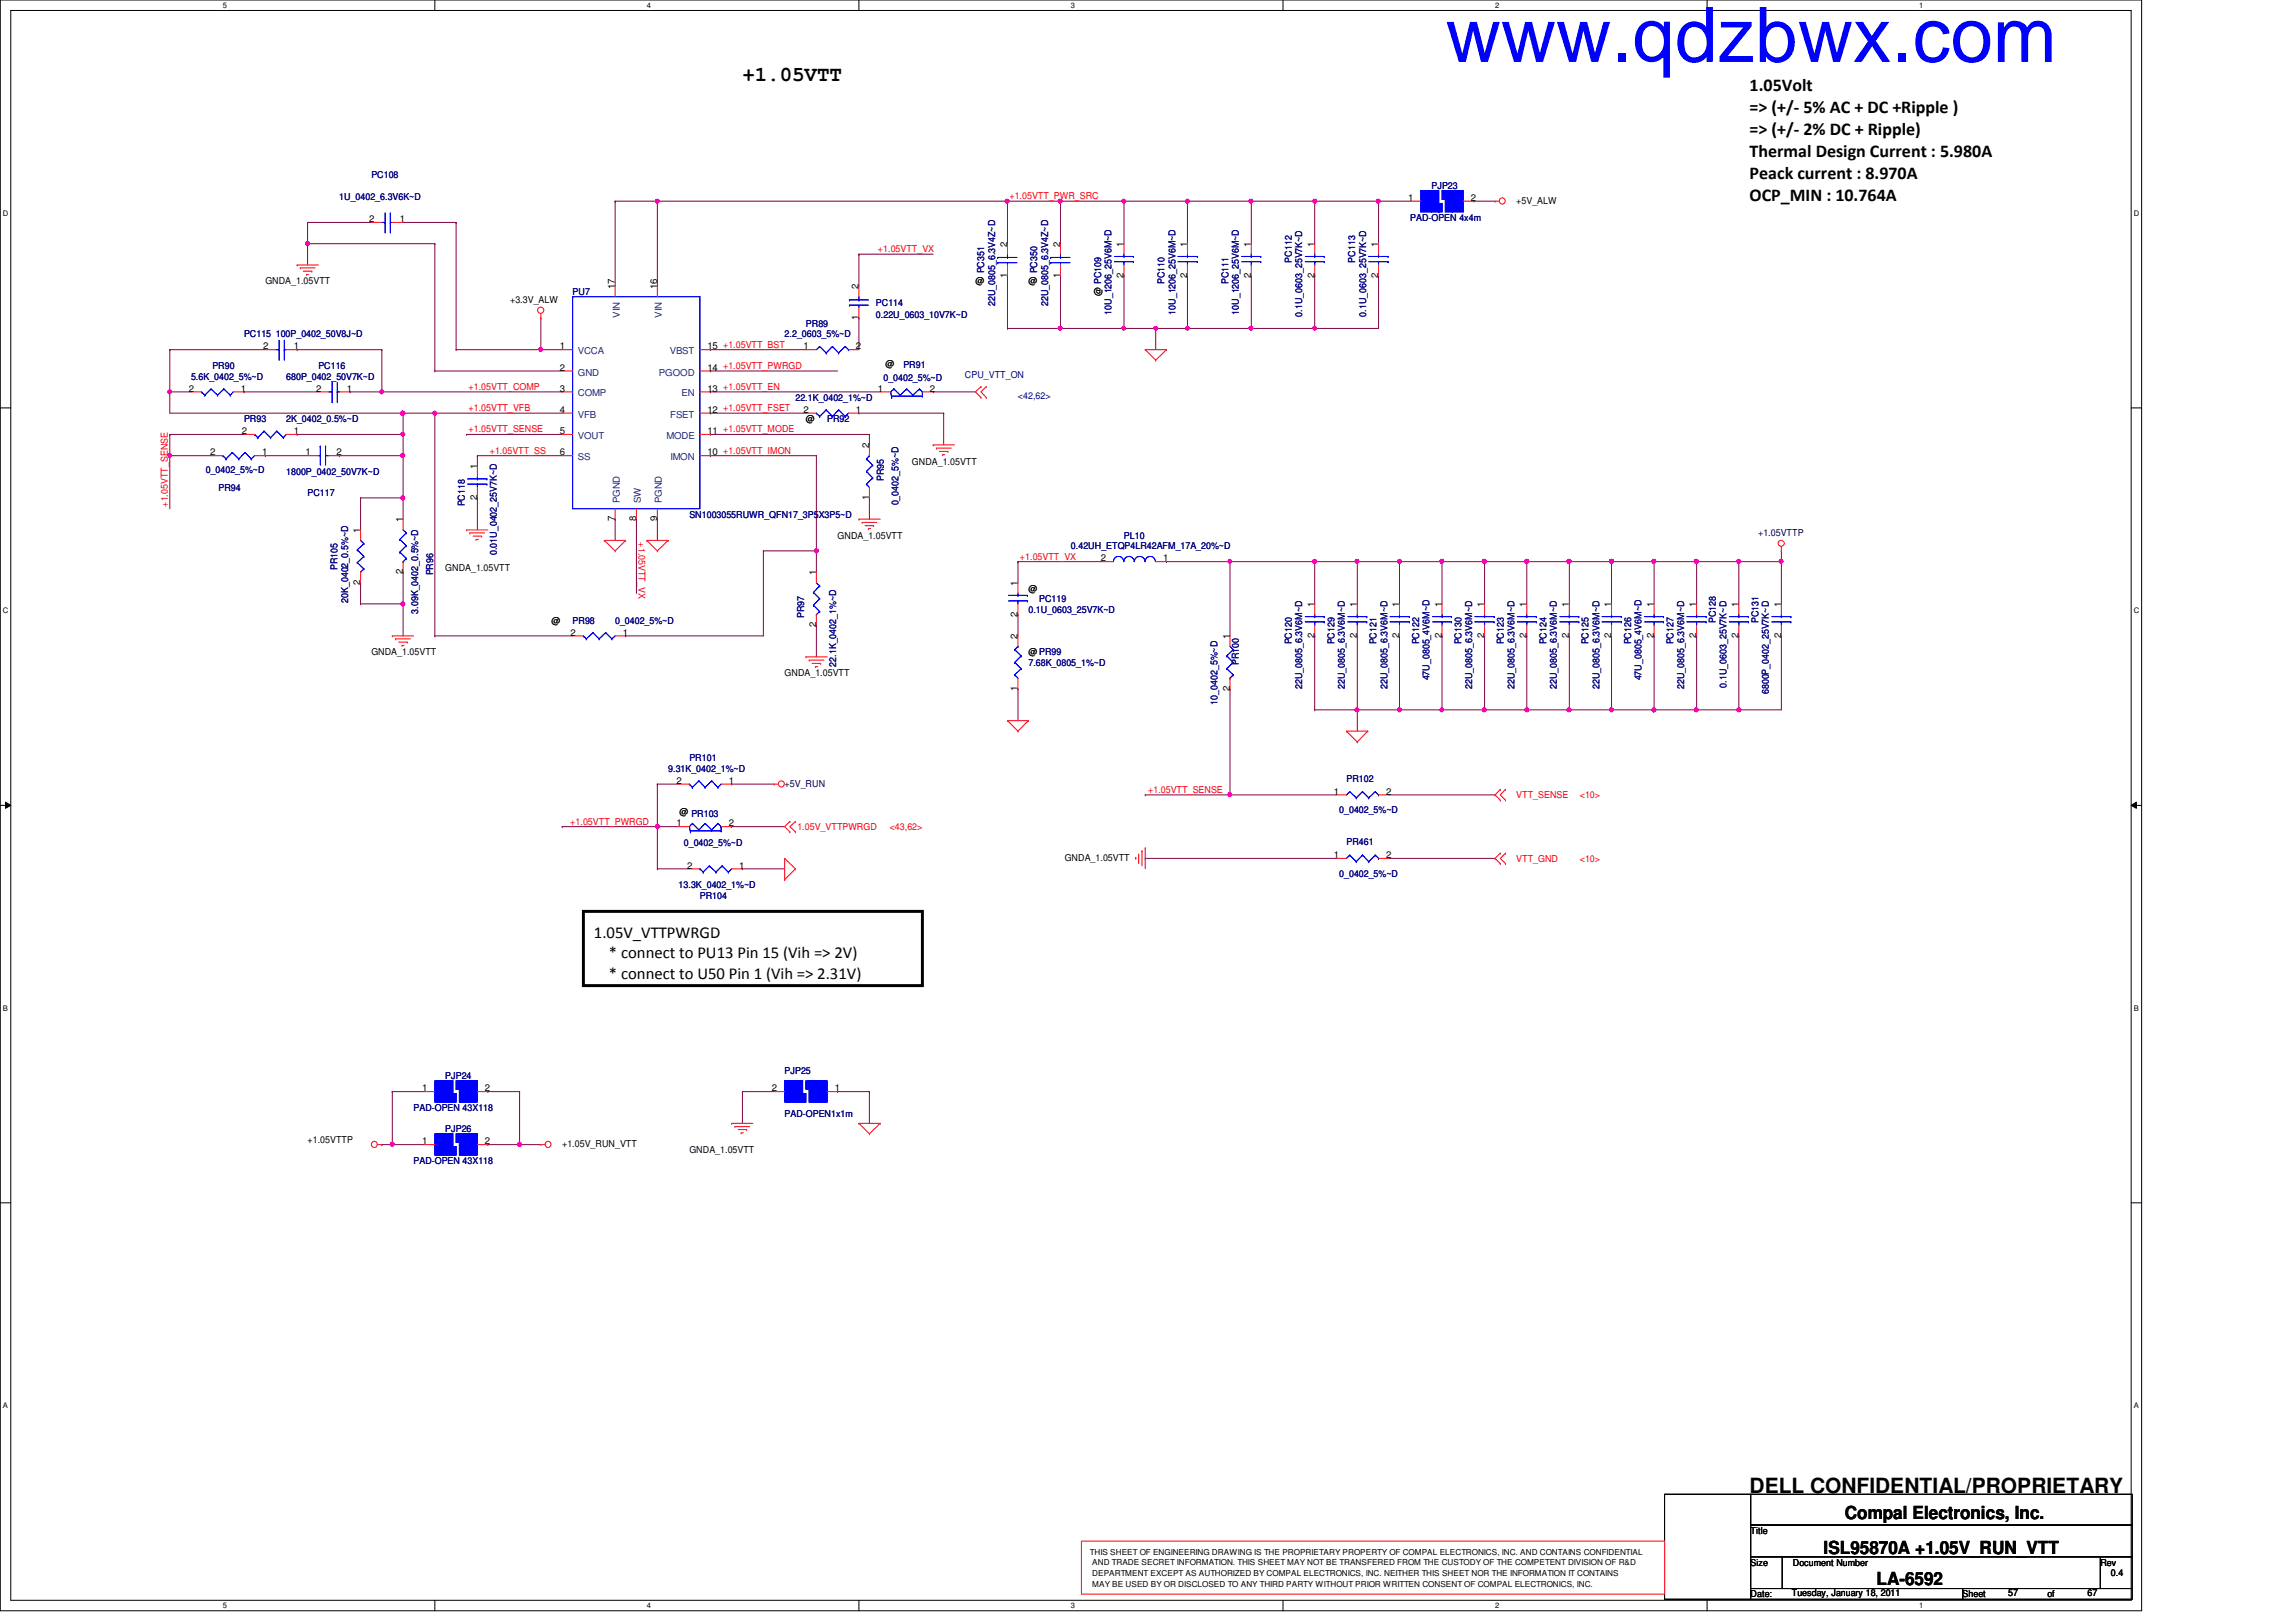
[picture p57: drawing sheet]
<svg xmlns="http://www.w3.org/2000/svg" width="297mm" height="210mm" viewBox="0 0 297 210" stroke-linecap="round" stroke-linejoin="round" font-family="sans-serif">
<defs><g id="words">
<text font-size="9.9" fill="#00f" x="187" y="8">www.qdzbwx.com</text>
<g font-size="2.7">
<text x="96.1" y="10.5">+1.05VTT</text>
<text x="226.4" y="193.2">DELL CONFIDENTIAL/PROPRIETARY</text>
</g>
<g font-size="2.3">
<text x="226.4" y="11.8">1.05Volt</text>
<text x="226.4" y="14.6">=&gt; (+/- 5% AC + DC +Ripple )</text>
<text x="226.4" y="17.4">=&gt; (+/- 2% DC + Ripple)</text>
<text x="226.4" y="20.3">Thermal Design Current : 5.980A</text>
<text x="226.4" y="23.1">Peack current : 8.970A</text>
<text x="226.4" y="26">OCP_MIN : 10.764A</text>
<text x="238.7" y="196.6">Compal Electronics, Inc.</text>
<text x="235.9" y="201">ISL95870A +1.05V_RUN_VTT</text>
<text x="242.8" y="205.1">LA-6592</text>
</g>
<g font-size="2.2">
<text x="76.8" y="121.4">1.05V_VTTPWRGD</text>
<text x="78.8" y="124">* connect to PU13 Pin 15 (Vih =&gt; 2V)</text>
<text x="78.8" y="126.7">* connect to U50 Pin 1 (Vih =&gt; 2.31V)</text>
</g>
<g font-size="1.2" fill="#000080">
<text x="48" y="23.1">PC108</text>
<text x="43.9" y="25.8">1U_0402_6.3V6K~D</text>
<text x="182.5" y="28.6">PAD-OPEN 4x4m</text>
<text x="185.2" y="24.4">PJP23</text>
<text x="127.3" y="35.4" transform="rotate(-90 127.3 35.4)">PC351</text>
<text x="134.2" y="35.4" transform="rotate(-90 134.2 35.4)">PC350</text>
<text x="167.1" y="34" transform="rotate(-90 167.1 34)">PC112</text>
<text x="175.3" y="34" transform="rotate(-90 175.3 34)">PC113</text>
<text x="74.1" y="38.1">PU7</text>
<text x="113.3" y="39.5">PC114</text>
<text x="113.3" y="41.2">0.22U_0603_10V7K~D</text>
<text x="128.7" y="39.6" transform="rotate(-90 128.7 39.6)">22U_0805_6.3V4Z~D</text>
<text x="135.6" y="39.6" transform="rotate(-90 135.6 39.6)">22U_0805_6.3V4Z~D</text>
<text x="143.8" y="40.7" transform="rotate(-90 143.8 40.7)">10U_1206_25V6M~D</text>
<text x="150.7" y="36.7" transform="rotate(-90 150.7 36.7)">PC110</text>
<text x="152.1" y="40.7" transform="rotate(-90 152.1 40.7)">10U_1206_25V6M~D</text>
<text x="158.9" y="36.7" transform="rotate(-90 158.9 36.7)">PC111</text>
<text x="160.3" y="40.7" transform="rotate(-90 160.3 40.7)">10U_1206_25V6M~D</text>
<text x="168.5" y="41" transform="rotate(-90 168.5 41)">0.1U_0603_25V7K~D</text>
<text x="176.7" y="41" transform="rotate(-90 176.7 41)">0.1U_0603_25V7K~D</text>
<text x="27.5" y="47.8">PR90</text>
<text x="31.6" y="43.6">PC115 100P_0402_50V8J~D</text>
<text x="41.2" y="47.8">PC116</text>
<text x="101.5" y="43.6">2.2_0603_5%~D</text>
<text x="104.3" y="42.3">PR89</text>
<text x="116.9" y="47.6">PR91</text>
<text x="24.7" y="49.1">5.6K_0402_5%~D</text>
<text x="37" y="49.1">680P_0402_50V7K~D</text>
<text x="102.9" y="51.9">22.1K_0402_1%~D</text>
<text x="114.3" y="49.3">0_0402_5%~D</text>
<text x="124.8" y="48.9">CPU_VTT_ON</text>
<text x="131.7" y="51.6">&lt;42,62&gt;</text>
<text x="31.6" y="54.6">PR93</text>
<text x="37" y="54.6">2K_0402_0.5%~D</text>
<text x="107" y="54.6">PR92</text>
<text x="26.6" y="61.2">0_0402_5%~D</text>
<text x="28.3" y="63.5">PR94</text>
<text x="37" y="61.5">1800P_0402_50V7K~D</text>
<text x="39.8" y="64.2">PC117</text>
<text x="60.2" y="65.5" transform="rotate(-90 60.2 65.5)">PC118</text>
<text x="114.3" y="62.3" transform="rotate(-90 114.3 62.3)">PR95</text>
<text x="116.2" y="65.4" transform="rotate(-90 116.2 65.4)">0_0402_5%~D</text>
<text x="64.3" y="71.8" transform="rotate(-90 64.3 71.8)">0.01U_0402_25V7K~D</text>
<text x="89.2" y="67">SN1003055RUWR_QFN17_3P5X3P5~D</text>
<text x="138.6" y="71.1">0.42UH_ETQP4LR42AFM_17A_20%~D</text>
<text x="145.4" y="69.7">PL10</text>
<text x="43.7" y="73.8" transform="rotate(-90 43.7 73.8)">PR105</text>
<text x="56" y="74.5" transform="rotate(-90 56 74.5)">PR96</text>
<text x="134.4" y="77.9">PC119</text>
<text x="45" y="78" transform="rotate(-90 45 78)">20K_0402_0.5%~D</text>
<text x="54.1" y="79.4" transform="rotate(-90 54.1 79.4)">3.09K_0402_0.5%~D</text>
<text x="74.1" y="80.7">PR98</text>
<text x="79.6" y="80.7">0_0402_5%~D</text>
<text x="104.1" y="80" transform="rotate(-90 104.1 80)">PR97</text>
<text x="133.1" y="79.3">0.1U_0603_25V7K~D</text>
<text x="167.1" y="83.4" transform="rotate(-90 167.1 83.4)">PC120</text>
<text x="172.6" y="83.4" transform="rotate(-90 172.6 83.4)">PC129</text>
<text x="178.1" y="83.4" transform="rotate(-90 178.1 83.4)">PC121</text>
<text x="183.6" y="83.4" transform="rotate(-90 183.6 83.4)">PC122</text>
<text x="189.1" y="83.4" transform="rotate(-90 189.1 83.4)">PC130</text>
<text x="194.6" y="83.4" transform="rotate(-90 194.6 83.4)">PC123</text>
<text x="200.1" y="83.4" transform="rotate(-90 200.1 83.4)">PC124</text>
<text x="205.5" y="83.4" transform="rotate(-90 205.5 83.4)">PC125</text>
<text x="211" y="83.4" transform="rotate(-90 211 83.4)">PC126</text>
<text x="216.5" y="83.4" transform="rotate(-90 216.5 83.4)">PC127</text>
<text x="222" y="80.6" transform="rotate(-90 222 80.6)">PC128</text>
<text x="227.5" y="80.6" transform="rotate(-90 227.5 80.6)">PC131</text>
<text x="108.2" y="86.3" transform="rotate(-90 108.2 86.3)">22.1K_0402_1%~D</text>
<text x="133.1" y="86.1">7.68K_0805_1%~D</text>
<text x="160.3" y="86.1" transform="rotate(-90 160.3 86.1)">PR100</text>
<text x="168.5" y="89.2" transform="rotate(-90 168.5 89.2)">22U_0805_6.3V6M~D</text>
<text x="174" y="89.2" transform="rotate(-90 174 89.2)">22U_0805_6.3V6M~D</text>
<text x="179.5" y="89.2" transform="rotate(-90 179.5 89.2)">22U_0805_6.3V6M~D</text>
<text x="185" y="88.1" transform="rotate(-90 185 88.1)">47U_0805_4V6M~D</text>
<text x="190.5" y="89.2" transform="rotate(-90 190.5 89.2)">22U_0805_6.3V6M~D</text>
<text x="195.9" y="89.2" transform="rotate(-90 195.9 89.2)">22U_0805_6.3V6M~D</text>
<text x="201.4" y="89.2" transform="rotate(-90 201.4 89.2)">22U_0805_6.3V6M~D</text>
<text x="206.9" y="89.2" transform="rotate(-90 206.9 89.2)">22U_0805_6.3V6M~D</text>
<text x="212.4" y="88.1" transform="rotate(-90 212.4 88.1)">47U_0805_4V6M~D</text>
<text x="217.9" y="89.2" transform="rotate(-90 217.9 89.2)">22U_0805_6.3V6M~D</text>
<text x="223.3" y="89" transform="rotate(-90 223.3 89)">0.1U_0603_25V7K~D</text>
<text x="228.9" y="89.8" transform="rotate(-90 228.9 89.8)">6800P_0402_25V7K~D</text>
<text x="157.5" y="91.2" transform="rotate(-90 157.5 91.2)">10_0402_5%~D</text>
<text x="86.4" y="99.9">9.31K_0402_1%~D</text>
<text x="89.2" y="98.5">PR101</text>
<text x="174.2" y="101.1">PR102</text>
<text x="173.3" y="105.2">0_0402_5%~D</text>
<text x="88.5" y="109.5">0_0402_5%~D</text>
<text x="173.3" y="113.5">0_0402_5%~D</text>
<text x="174.2" y="109.3">PR461</text>
<text x="87.8" y="115">13.3K_0402_1%~D</text>
<text x="90.5" y="116.3">PR104</text>
<text x="53.5" y="143.8">PAD-OPEN 43X118</text>
<text x="57.6" y="139.7">PJP24</text>
<text x="101.5" y="139">PJP25</text>
<text x="57.6" y="146.5">PJP26</text>
<text x="101.5" y="144.6">PAD-OPEN1x1m</text>
<text x="53.5" y="150.6">PAD-OPEN 43X118</text>
</g>
<g font-size="1.2">
<text x="47.7" y="28.7">2</text>
<text x="51.7" y="28.7">1</text>
<text x="182.2" y="26">1</text>
<text x="190.3" y="26">2</text>
<text x="196.2" y="26.4">+5V_ALW</text>
<text x="130.3" y="35.9" transform="rotate(-90 130.3 35.9)">1</text>
<text x="130.3" y="31.9" transform="rotate(-90 130.3 31.9)">2</text>
<text x="137.2" y="35.9" transform="rotate(-90 137.2 35.9)">1</text>
<text x="137.2" y="31.9" transform="rotate(-90 137.2 31.9)">2</text>
<text x="145.4" y="35.9" transform="rotate(-90 145.4 35.9)">2</text>
<text x="145.4" y="31.9" transform="rotate(-90 145.4 31.9)">1</text>
<text x="153.6" y="35.9" transform="rotate(-90 153.6 35.9)">2</text>
<text x="153.6" y="31.9" transform="rotate(-90 153.6 31.9)">1</text>
<text x="161.8" y="35.9" transform="rotate(-90 161.8 35.9)">2</text>
<text x="161.8" y="31.9" transform="rotate(-90 161.8 31.9)">1</text>
<text x="170" y="35.9" transform="rotate(-90 170 35.9)">2</text>
<text x="170" y="31.9" transform="rotate(-90 170 31.9)">1</text>
<text x="178.3" y="35.9" transform="rotate(-90 178.3 35.9)">2</text>
<text x="178.3" y="31.9" transform="rotate(-90 178.3 31.9)">1</text>
<text x="34.3" y="36.8">GNDA_1.05VTT</text>
<text x="66" y="39.2">+3.3V_ALW</text>
<text x="79.5" y="37.4" transform="rotate(-90 79.5 37.4)">17</text>
<text x="85" y="37.4" transform="rotate(-90 85 37.4)">16</text>
<text x="111.1" y="41.4" transform="rotate(-90 111.1 41.4)">1</text>
<text x="111.1" y="37.4" transform="rotate(-90 111.1 37.4)">2</text>
<text x="126.2" y="36.8">@</text>
<text x="133.1" y="36.8">@</text>
<text x="142.4" y="38.3" transform="rotate(-90 142.4 38.3)">@ PC109</text>
<text x="34" y="45.2">2</text>
<text x="38" y="45.2">1</text>
<text x="72.4" y="45.2">1</text>
<text x="72.4" y="48">2</text>
<text x="91.5" y="45.2">15 +1.05VTT_BST</text>
<text x="91.5" y="48">14 +1.05VTT_PWRGD</text>
<text x="104" y="45.2">1</text>
<text x="110.7" y="45.2">2</text>
<text x="114.6" y="47.5">@</text>
<text x="24.4" y="50.7">2</text>
<text x="31.2" y="50.7">1</text>
<text x="40.9" y="50.7">2</text>
<text x="44.9" y="50.7">1</text>
<text x="72.4" y="50.7">3</text>
<text x="72.4" y="53.4">4</text>
<text x="91.5" y="53.4">12 +1.05VTT_FSET</text>
<text x="91.5" y="50.7">13 +1.05VTT_EN</text>
<text x="104" y="53.4">2</text>
<text x="110.7" y="53.4">1</text>
<text x="113.6" y="50.7">1</text>
<text x="120.3" y="50.7">2</text>
<text x="27.2" y="58.9">2</text>
<text x="31.3" y="56.2">2</text>
<text x="33.9" y="58.9">1</text>
<text x="38" y="56.2">1</text>
<text x="39.5" y="58.9">1</text>
<text x="43.5" y="58.9">2</text>
<text x="72.4" y="58.9">6</text>
<text x="72.4" y="56.2">5</text>
<text x="91.5" y="56.2">11 +1.05VTT_MODE</text>
<text x="91.5" y="58.9">10 +1.05VTT_IMON</text>
<text x="104.3" y="54.6">@</text>
<text x="112.4" y="58" transform="rotate(-90 112.4 58)">2</text>
<text x="61.7" y="64.7" transform="rotate(-90 61.7 64.7)">2</text>
<text x="61.7" y="60.7" transform="rotate(-90 61.7 60.7)">1</text>
<text x="112.4" y="64.7" transform="rotate(-90 112.4 64.7)">1</text>
<text x="118" y="60.1">GNDA_1.05VTT</text>
<text x="46.6" y="69" transform="rotate(-90 46.6 69)">1</text>
<text x="52.1" y="67.6" transform="rotate(-90 52.1 67.6)">1</text>
<text x="79.5" y="67.5" transform="rotate(-90 79.5 67.5)">7</text>
<text x="82.3" y="67.5" transform="rotate(-90 82.3 67.5)">8</text>
<text x="85" y="67.5" transform="rotate(-90 85 67.5)">9</text>
<text x="108.4" y="69.7">GNDA_1.05VTT</text>
<text x="46.6" y="75.7" transform="rotate(-90 46.6 75.7)">2</text>
<text x="52.1" y="74.3" transform="rotate(-90 52.1 74.3)">2</text>
<text x="57.6" y="73.8">GNDA_1.05VTT</text>
<text x="105.6" y="74.5" transform="rotate(-90 105.6 74.5)">1</text>
<text x="131.7" y="75.8" transform="rotate(-90 131.7 75.8)">1</text>
<text x="133.1" y="76.6">@</text>
<text x="142.4" y="72.6">2</text>
<text x="150.5" y="72.6">1</text>
<text x="71.3" y="80.7">@</text>
<text x="73.8" y="82.3">2</text>
<text x="80.6" y="82.3">1</text>
<text x="105.6" y="81.2" transform="rotate(-90 105.6 81.2)">2</text>
<text x="131.7" y="82.7" transform="rotate(-90 131.7 82.7)">2</text>
<text x="131.7" y="79.8" transform="rotate(-90 131.7 79.8)">2</text>
<text x="159.1" y="82.7" transform="rotate(-90 159.1 82.7)">1</text>
<text x="170" y="82.5" transform="rotate(-90 170 82.5)">2</text>
<text x="170" y="78.6" transform="rotate(-90 170 78.6)">1</text>
<text x="175.6" y="82.5" transform="rotate(-90 175.6 82.5)">2</text>
<text x="175.6" y="78.6" transform="rotate(-90 175.6 78.6)">1</text>
<text x="181" y="82.5" transform="rotate(-90 181 82.5)">2</text>
<text x="181" y="78.6" transform="rotate(-90 181 78.6)">1</text>
<text x="186.5" y="82.5" transform="rotate(-90 186.5 82.5)">2</text>
<text x="186.5" y="78.6" transform="rotate(-90 186.5 78.6)">1</text>
<text x="192" y="82.5" transform="rotate(-90 192 82.5)">2</text>
<text x="192" y="78.6" transform="rotate(-90 192 78.6)">1</text>
<text x="197.5" y="82.5" transform="rotate(-90 197.5 82.5)">2</text>
<text x="197.5" y="78.6" transform="rotate(-90 197.5 78.6)">1</text>
<text x="203" y="82.5" transform="rotate(-90 203 82.5)">2</text>
<text x="203" y="78.6" transform="rotate(-90 203 78.6)">1</text>
<text x="208.4" y="82.5" transform="rotate(-90 208.4 82.5)">2</text>
<text x="208.4" y="78.6" transform="rotate(-90 208.4 78.6)">1</text>
<text x="213.9" y="82.5" transform="rotate(-90 213.9 82.5)">2</text>
<text x="213.9" y="78.6" transform="rotate(-90 213.9 78.6)">1</text>
<text x="219.5" y="82.5" transform="rotate(-90 219.5 82.5)">2</text>
<text x="219.5" y="78.6" transform="rotate(-90 219.5 78.6)">1</text>
<text x="224.9" y="82.5" transform="rotate(-90 224.9 82.5)">2</text>
<text x="224.9" y="78.6" transform="rotate(-90 224.9 78.6)">1</text>
<text x="230.4" y="82.5" transform="rotate(-90 230.4 82.5)">2</text>
<text x="230.4" y="78.6" transform="rotate(-90 230.4 78.6)">1</text>
<text x="48" y="84.8">GNDA_1.05VTT</text>
<text x="101.5" y="87.5">GNDA_1.05VTT</text>
<text x="131.7" y="89.4" transform="rotate(-90 131.7 89.4)">1</text>
<text x="133.1" y="84.8">@ PR99</text>
<text x="159.1" y="89.4" transform="rotate(-90 159.1 89.4)">2</text>
<text x="87.5" y="101.4">2</text>
<text x="94.3" y="101.4">1</text>
<text x="87.5" y="106.9">1</text>
<text x="87.9" y="105.5">@ PR103</text>
<text x="94.3" y="106.9">2</text>
<text x="172.5" y="102.8">1</text>
<text x="179.3" y="102.8">2</text>
<text x="88.9" y="112.4">2</text>
<text x="95.6" y="112.4">1</text>
<text x="137.7" y="111.4">GNDA_1.05VTT</text>
<text x="172.5" y="111">1</text>
<text x="179.3" y="111">2</text>
<text x="54.6" y="141.2">1</text>
<text x="62.7" y="141.2">2</text>
<text x="99.9" y="141.2">2</text>
<text x="108" y="141.2">1</text>
<text x="39.8" y="147.9">+1.05VTTP</text>
<text x="54.6" y="148.1">1</text>
<text x="62.7" y="148.1">2</text>
<text x="72.7" y="148.4">+1.05V_RUN_VTT</text>
<text x="89.2" y="149.3">GNDA_1.05VTT</text>
<text x="226.5" y="198.5">Title</text>
<text x="226.5" y="202.6">Size</text>
<text x="231.9" y="202.6">Document Number</text>
<text x="271.7" y="202.6">Rev</text>
<text x="226.5" y="206.7">Date:</text>
<text x="231.8" y="206.6">Tuesday, January 18, 2011</text>
<text x="253.9" y="206.7">Sheet</text>
<text x="259.8" y="206.6">57</text>
<text x="264.9" y="206.7">of</text>
<text x="270.1" y="206.6">67</text>
<text x="273.1" y="204">0.4</text>
</g>
<g font-size="1.2" fill="#f00">
<text x="130.6" y="25.8">+1.05VTT_PWR_SRC</text>
<text x="113.6" y="32.6">+1.05VTT_VX</text>
<text x="60.6" y="53.2">+1.05VTT_VFB</text>
<text x="60.6" y="50.5">+1.05VTT_COMP</text>
<text x="60.6" y="56">+1.05VTT_SENSE</text>
<text x="63.4" y="58.7">+1.05VTT_SS</text>
<text x="21.7" y="65.6" transform="rotate(-90 21.7 65.6)">+1.05VTT_SENSE</text>
<text x="82.6" y="70.2" transform="rotate(90 82.6 70.2)">+1.05VTT_VX</text>
<text x="131.9" y="72.4">+1.05VTT_VX</text>
<text x="73.8" y="106.7">+1.05VTT_PWRGD</text>
<text x="103.2" y="107.4">1.05V_VTTPWRGD</text>
<text x="115.1" y="107.4">&lt;43,62&gt;</text>
<text x="148.5" y="102.6">+1.05VTT_SENSE</text>
<text x="196.2" y="103.3">VTT_SENSE</text>
<text x="204.4" y="103.3">&lt;10&gt;</text>
<text x="196.2" y="111.5">VTT_GND</text>
<text x="204.4" y="111.5">&lt;10&gt;</text>
</g>
<g font-size="1.2" fill="#004080">
<text x="80.2" y="41.1" transform="rotate(-90 80.2 41.1)">VIN</text>
<text x="85.6" y="41.1" transform="rotate(-90 85.6 41.1)">VIN</text>
<text x="74.8" y="45.8">VCCA</text>
<text x="86.7" y="45.8">VBST</text>
<text x="74.8" y="48.6">GND</text>
<text x="74.8" y="51.3">COMP</text>
<text x="85.3" y="48.6">PGOOD</text>
<text x="88.2" y="51.3">EN</text>
<text x="74.8" y="59.6">SS</text>
<text x="74.8" y="54.1">VFB</text>
<text x="74.8" y="56.8">VOUT</text>
<text x="86.2" y="56.8">MODE</text>
<text x="86.7" y="54.1">FSET</text>
<text x="86.7" y="59.6">IMON</text>
<text x="80.2" y="65.2" transform="rotate(-90 80.2 65.2)">PGND</text>
<text x="82.9" y="65.2" transform="rotate(-90 82.9 65.2)">SW</text>
<text x="85.6" y="65.2" transform="rotate(-90 85.6 65.2)">PGND</text>
</g>
<g font-size="1.2" fill="#000040">
<text x="227.5" y="69.4">+1.05VTTP</text>
<text x="101.5" y="101.8">+5V_RUN</text>
</g>
<g font-size="1.1">
<text x="141" y="201.2">THIS SHEET OF ENGINEERING DRAWING IS THE PROPRIETARY PROPERTY OF COMPAL ELECTRONICS, INC. AND CONTAINS CONFIDENTIAL</text>
<text x="141.3" y="202.6">AND TRADE SECRET INFORMATION. THIS SHEET MAY NOT BE TRANSFERED FROM THE CUSTODY OF THE COMPETENT DIVISION OF R&amp;D</text>
<text x="141.3" y="204">DEPARTMENT EXCEPT AS AUTHORIZED BY COMPAL ELECTRONICS, INC. NEITHER THIS SHEET NOR THE INFORMATION IT CONTAINS</text>
<text x="141.3" y="205.3">MAY BE USED BY OR DISCLOSED TO ANY THIRD PARTY WITHOUT PRIOR WRITTEN CONSENT OF COMPAL ELECTRONICS, INC.</text>
</g>
<g font-size="1">
<text x="28.8" y="1">5</text>
<text x="83.7" y="1">4</text>
<text x="138.6" y="1">3</text>
<text x="193.4" y="1">2</text>
<text x="248.3" y="1">1</text>
<text x=".4" y="27.9">D</text>
<text x="276.1" y="27.9">D</text>
<text x=".4" y="79.4">C</text>
<text x="276.1" y="79.4">C</text>
<text x=".4" y="130.8">B</text>
<text x="276.1" y="130.8">B</text>
<text x=".4" y="182.2">A</text>
<text x="276.1" y="182.2">A</text>
<text x="28.8" y="208.1">5</text>
<text x="83.7" y="208.1">4</text>
<text x="138.6" y="208.1">3</text>
<text x="193.4" y="208.1">2</text>
<text x="248.3" y="208.1">1</text>
</g>
</g></defs>
<path d="M0 0h277.1v208.4h-277.1zM1.4 1.4h274.3v205.7h-274.3z" fill="none" stroke="#000" stroke-width=".13"/>
<g fill="#fff">
<path d="M28.8 .1h.6v1.1h-.6z"/>
<path d="M28.8 207.2h.6v1.1h-.6z"/>
</g>
<path d="M56.3 0v1.4M56.3 207.1v1.3" fill="none" stroke="#000" stroke-width=".13"/>
<g fill="#fff">
<path d="M83.7 .1h.5v1.1h-.5z"/>
<path d="M83.7 207.2h.5v1.1h-.5z"/>
</g>
<path d="M111.1 0v1.4M111.1 207.1v1.3" fill="none" stroke="#000" stroke-width=".13"/>
<g fill="#fff">
<path d="M138.6 .1h.5v1.1h-.5z"/>
<path d="M138.6 207.2h.5v1.1h-.5z"/>
</g>
<path d="M166 0v1.4M166 207.1v1.3" fill="none" stroke="#000" stroke-width=".13"/>
<g fill="#fff">
<path d="M193.4 .1h.6v1.1h-.6z"/>
<path d="M193.4 207.2h.6v1.1h-.6z"/>
</g>
<path d="M220.8 0v1.4M220.8 207.1v1.3" fill="none" stroke="#000" stroke-width=".13"/>
<g fill="#fff">
<path d="M248.3 .1h.5v1.1h-.5z"/>
<path d="M248.3 207.2h.5v1.1h-.5z"/>
<path d="M.4 27.1h.7v1.1h-.7z"/>
<path d="M276.1 27.1h.7v1.1h-.7z"/>
<path d="M.4 78.5h.7v1.1h-.7z"/>
<path d="M276.1 78.5h.7v1.1h-.7z"/>
</g>
<path d="M0 52.8h1.4M275.7 52.8h1.4" fill="none" stroke="#000" stroke-width=".13"/>
<g fill="#fff">
<path d="M.4 129.9h.6v1.1h-.6z"/>
<path d="M276.1 129.9h.6v1.1h-.6z"/>
</g>
<path d="M0 104.2h1.4M.7 103.8l.7 .4-.7 .4zM275.7 104.2l.7-.4v.8zM275.7 104.2h1.4" fill="none" stroke="#000" stroke-width=".13"/>
<path d="M.7 103.8l.7 .4-.7 .4zM275.7 104.2l.7-.4v.8z" fill="#000"/>
<g fill="#fff">
<path d="M.4 181.4h.6v1.1h-.6z"/>
<path d="M276.1 181.4h.6v1.1h-.6z"/>
</g>
<path d="M0 155.7h1.4M275.7 155.7h1.4" fill="none" stroke="#000" stroke-width=".13"/>
<path d="M50.8 141.3h.1M50.8 141.3h4.1M50.8 141.3v6.8M96.1 141.3h.1M96.1 141.3h4.1M96.1 141.3v4.1M108.4 141.3h.1M108.4 141.3h4.1M112.5 141.3h.1M112.5 141.3v4.1" fill="none" stroke="#800040" stroke-width=".13"/>
<circle cx="50.8" cy="148.1" r=".26" fill="#f0f"/>
<circle cx="50.8" cy="148.1" r=".26" fill="none" stroke="#f0f" stroke-width=".13"/>
<path d="M50.8 148.1h.1M50.8 148.1h4.1M63.1 141.3h.1M63.1 141.3h4.1M67.2 141.3h.1M67.2 148.1h.1M67.2 148.1h2.8M67.2 141.3v6.8" fill="none" stroke="#800040" stroke-width=".13"/>
<circle cx="67.2" cy="148.1" r=".26" fill="#f0f"/>
<circle cx="67.2" cy="148.1" r=".26" fill="none" stroke="#f0f" stroke-width=".13"/>
<path d="M85 107h.1M85 107h2.8M94.7 107h.1M94.7 107h6.8M49.4 148.1h.1M49.4 148.1h1.4M63.1 148.1h.1M63.1 148.1h4.1" fill="none" stroke="#800040" stroke-width=".13"/>
<circle cx="85" cy="106.9" r=".26" fill="#f0f"/>
<circle cx="85" cy="106.9" r=".26" fill="none" stroke="#f0f" stroke-width=".13"/>
<path d="M230.5 71.3h.1M230.5 71.3v1.4M85 101.5h.1M85 107h.1M85 112.4h.1M85 101.5h2.8M85 101.5v10.9M85 112.4h4.2M94.7 101.5h.1M94.7 101.5h5.5M96.1 112.4h.1M96.1 112.4h5.4" fill="none" stroke="#800040" stroke-width=".13"/>
<circle cx="230.4" cy="72.6" r=".26" fill="#f0f"/>
<circle cx="230.4" cy="72.6" r=".26" fill="none" stroke="#f0f" stroke-width=".13"/>
<path d="M131.7 72.7h.1M131.7 79.5h.1M131.7 72.7v2.7M131.7 79.5v2.8M170.1 72.7h.1M170.1 72.7v5.4M170.1 72.7h5.5M131.7 89.2h.1M131.7 89.2v4.1" fill="none" stroke="#800040" stroke-width=".13"/>
<circle cx="170.1" cy="72.6" r=".26" fill="#f0f"/>
<circle cx="170.1" cy="72.6" r=".26" fill="none" stroke="#f0f" stroke-width=".13"/>
<path d="M170.1 82.3h.1M170.1 82.3v9.6M186.6 91.9h.1M186.6 91.9h5.5" fill="none" stroke="#800040" stroke-width=".13"/>
<path d="M186.4 91.7l.1-.1 .2 .1v.3l-.2 .1-.1-.1z" fill-rule="evenodd" fill="#f0f"/>
<path d="M186.4 91.7l.1-.1 .2 .1v.3l-.2 .1-.1-.1z" fill="none" stroke="#f0f" stroke-width=".13"/>
<path d="M56.3 53.5h.1M56.3 53.5v28.8M181.1 91.9h.1M181.1 91.9h5.5M203 91.9h.1M203 91.9h5.5" fill="none" stroke="#800040" stroke-width=".13"/>
<path d="M56.1 53.3l.1-.1 .2 .1v.3l-.2 .1-.1-.1z" fill-rule="evenodd" fill="#f0f"/>
<path d="M56.1 53.3l.1-.1 .2 .1v.3l-.2 .1-.1-.1z" fill="none" stroke="#f0f" stroke-width=".13"/>
<path d="M22 53.5h30.2M52.2 53.5h.1" fill="none" stroke="#800040" stroke-width=".13"/>
<circle cx="52.1" cy="53.5" r=".26" fill="#f0f"/>
<circle cx="52.1" cy="53.5" r=".26" fill="none" stroke="#f0f" stroke-width=".13"/>
<path d="M105.6 71.3h.1M105.6 71.3v2.7" fill="none" stroke="#800040" stroke-width=".13"/>
<circle cx="105.6" cy="71.3" r=".26" fill="#f0f"/>
<circle cx="105.6" cy="71.3" r=".26" fill="none" stroke="#f0f" stroke-width=".13"/>
<path d="M52.2 56.2h.1M52.2 56.2v2.8M59 45.3h.1M59 45.3h11M105.6 59h.1M105.6 59v12.3M111.1 41.1h.1M111.1 41.1v4.2M105.6 80.9h.1M105.6 80.9v4.1" fill="none" stroke="#800040" stroke-width=".13"/>
<circle cx="52.1" cy="58.9" r=".26" fill="#f0f"/>
<circle cx="52.1" cy="58.9" r=".26" fill="none" stroke="#f0f" stroke-width=".13"/>
<circle cx="52.1" cy="56.2" r=".25" fill="#f0f"/>
<circle cx="52.1" cy="56.2" r=".25" fill="none" stroke="#f0f" stroke-width=".13"/>
<g fill="none" stroke="#800040" stroke-width=".13">
<path d="M39.8 31.5h.1M39.8 31.5v2.8M111.1 32.9h.1M111.1 32.9h9.6M22 59h.1M22 59h5.5M22 59v6.8M91.9 59h.1M91.9 59h13.7M79.6 67.2h.1M79.6 67.2v2.7M82.3 67.2h.1"/>
<path d="M82.3 67.2v9.6M85 67.2h.1M85 67.2v2.7"/>
</g>
<path d="M21.8 58.7h.1l.2 .1v.3l-.2 .1-.1-.1z" fill-rule="evenodd" fill="#f0f"/>
<path d="M21.8 58.7h.1l.2 .1v.3l-.2 .1-.1-.1z" fill="none" stroke="#f0f" stroke-width=".13"/>
<g fill="none" stroke="#800040" stroke-width=".13">
<path d="M22 50.7h.1M22 45.3h.1M22 45.3v8.2M56.3 53.5h.1M56.3 53.5h16.4M61.8 59h.1M61.8 59h10.9M61.8 59v1.3M91.9 53.5h.1M91.9 48h.1M91.9 53.5h12.4M91.9 48h16.5"/>
<path d="M122.1 53.5h.1M122.1 53.5v4.1"/>
</g>
<path d="M21.8 50.5h.1l.2 .1v.3l-.2 .1-.1-.1z" fill-rule="evenodd" fill="#f0f"/>
<path d="M21.8 50.5h.1l.2 .1v.3l-.2 .1-.1-.1z" fill="none" stroke="#f0f" stroke-width=".13"/>
<g fill="none" stroke="#800040" stroke-width=".13">
<path d="M22 50.7h.1M22 56.2h.1M22 45.3h.1M22 56.2h9.6M22 50.7h2.7M22 45.3h12.3M22 56.2v2.8M31.6 50.7h.1M31.6 50.7h9.6M38.4 56.2h.1M38.4 45.3h.1M38.4 45.3h11"/>
<path d="M45.3 50.7h.1M45.3 50.7h27.4M49.4 45.3h.1M49.4 50.7h.1M49.4 45.3v5.4M52.2 53.5h.1M52.2 53.5v2.7h-13.8M60.4 56.2h.1M60.4 56.2h12.3M70 45.3h.1M70 45.3h2.7M91.9 45.3h.1"/>
<path d="M91.9 45.3h12.4M111.1 53.5h.1M111.1 53.5h11M112.5 56.2h.1M112.5 56.2v1.4M61.8 64.4h.1M61.8 64.4v4.2M112.5 64.4h.1M112.5 64.4v2.8"/>
</g>
<path d="M49.2 50.5h.2l.2 .1-.1 .3-.1 .1-.2-.1z" fill-rule="evenodd" fill="#f0f"/>
<path d="M49.2 50.5h.2l.2 .1-.1 .3-.1 .1-.2-.1z" fill="none" stroke="#f0f" stroke-width=".13"/>
<path d="M52.2 78.1h.1M52.2 78.1v4.2" fill="none" stroke="#800040" stroke-width=".13"/>
<circle cx="52.1" cy="78.1" r=".26" fill="#f0f"/>
<circle cx="52.1" cy="78.1" r=".26" fill="none" stroke="#f0f" stroke-width=".13"/>
<path d="M34.3 59h.1M34.3 59h5.5M70 41.1h.1M70 41.1v4.2M91.9 56.2h.1M91.9 56.2h20.6" fill="none" stroke="#800040" stroke-width=".13"/>
<path d="M69.8 45h.1l.2 .1v.3l-.2 .1-.1-.1z" fill-rule="evenodd" fill="#f0f"/>
<path d="M69.8 45h.1l.2 .1v.3l-.2 .1-.1-.1z" fill="none" stroke="#f0f" stroke-width=".13"/>
<path d="M98.8 71.3h.1M98.8 71.3v11h-17.9M98.8 71.3h6.8M105.6 71.3h.1M159.1 72.7h.1M159.1 72.7h11M56.3 82.3h.1M56.3 82.3h17.8M80.9 82.3h.1M203 82.3h.1M203 82.3v9.6" fill="none" stroke="#800040" stroke-width=".13"/>
<circle cx="203" cy="91.9" r=".26" fill="#f0f"/>
<circle cx="203" cy="91.9" r=".26" fill="none" stroke="#f0f" stroke-width=".13"/>
<path d="M52.2 28.8h6.8M59 28.8h.1M59 28.8v16.5M214 82.3h.1M214 82.3v9.6M219.5 82.3h.1M219.5 82.3v9.6" fill="none" stroke="#800040" stroke-width=".13"/>
<circle cx="219.5" cy="91.9" r=".26" fill="#f0f"/>
<circle cx="219.5" cy="91.9" r=".26" fill="none" stroke="#f0f" stroke-width=".13"/>
<path d="M79.6 26h.1M79.6 26h5.4M145.4 35.6h.1M145.4 26h.1M145.4 26h8.2M145.4 35.6v6.9M149.5 42.5h.1M149.5 42.5h4.1" fill="none" stroke="#800040" stroke-width=".13"/>
<path d="M145.2 25.8h.2l.2 .1-.1 .3-.1 .1-.2-.1z" fill-rule="evenodd" fill="#f0f"/>
<path d="M145.2 25.8h.2l.2 .1-.1 .3-.1 .1-.2-.1z" fill="none" stroke="#f0f" stroke-width=".13"/>
<path d="M214 91.9h.1M214 91.9h5.5" fill="none" stroke="#800040" stroke-width=".13"/>
<path d="M213.8 91.7l.1-.1 .3 .1-.1 .3-.2 .1-.1-.1z" fill-rule="evenodd" fill="#f0f"/>
<path d="M213.8 91.7l.1-.1 .3 .1-.1 .3-.2 .1-.1-.1z" fill="none" stroke="#f0f" stroke-width=".13"/>
<path d="M170.1 35.6h.1M170.1 26h.1M170.1 35.6v6.9M170.1 26h8.2" fill="none" stroke="#800040" stroke-width=".13"/>
<circle cx="178.3" cy="26" r=".26" fill="#f0f"/>
<circle cx="178.3" cy="26" r=".26" fill="none" stroke="#f0f" stroke-width=".13"/>
<circle cx="170.1" cy="26" r=".26" fill="#f0f"/>
<circle cx="170.1" cy="26" r=".26" fill="none" stroke="#f0f" stroke-width=".13"/>
<path d="M170.1 42.5h.1M170.1 42.5h8.2" fill="none" stroke="#800040" stroke-width=".13"/>
<circle cx="170.1" cy="42.5" r=".25" fill="#f0f"/>
<circle cx="170.1" cy="42.5" r=".25" fill="none" stroke="#f0f" stroke-width=".13"/>
<path d="M153.6 26h.1M153.6 26h8.3" fill="none" stroke="#800040" stroke-width=".13"/>
<circle cx="153.6" cy="26" r=".26" fill="#f0f"/>
<circle cx="153.6" cy="26" r=".26" fill="none" stroke="#f0f" stroke-width=".13"/>
<path d="M161.9 35.6h.1M161.9 26h.1M161.9 26v5.5M161.9 35.6v6.9M170.1 26h.1M170.1 26v5.5M178.3 26h.1M178.3 26v5.5M153.6 42.5h.1M153.6 42.5h16.5M161.9 42.5h.1" fill="none" stroke="#800040" stroke-width=".13"/>
<circle cx="161.8" cy="42.5" r=".25" fill="#f0f"/>
<circle cx="161.8" cy="42.5" r=".25" fill="none" stroke="#f0f" stroke-width=".13"/>
<path d="M161.9 26h.1M161.9 26h8.2" fill="none" stroke="#800040" stroke-width=".13"/>
<circle cx="161.8" cy="26" r=".26" fill="#f0f"/>
<circle cx="161.8" cy="26" r=".26" fill="none" stroke="#f0f" stroke-width=".13"/>
<path d="M153.6 35.6h.1M153.6 35.6v6.9M178.3 35.6h.1M178.3 35.6v6.9" fill="none" stroke="#800040" stroke-width=".13"/>
<circle cx="153.6" cy="42.5" r=".25" fill="#f0f"/>
<circle cx="153.6" cy="42.5" r=".25" fill="none" stroke="#f0f" stroke-width=".13"/>
<g fill="none" stroke="#800040" stroke-width=".13">
<path d="M39.8 28.8h.1M39.8 28.8h8.2M79.6 26h.1M79.6 26v11M85 26h.1M85 26v11M153.6 26h.1M153.6 26v5.5M178.3 26h.1M178.3 26h4.2M190.7 26h.1M190.7 26h2.7"/>
<path d="M56.3 48h.1M56.3 48h16.4M175.6 72.7h.1M175.6 72.7v5.4"/>
</g>
<circle cx="175.6" cy="72.6" r=".26" fill="#f0f"/>
<circle cx="175.6" cy="72.6" r=".26" fill="none" stroke="#f0f" stroke-width=".13"/>
<path d="M175.6 72.7h.1M175.6 72.7h5.5M175.6 82.3h.1M175.6 91.9h.1M175.6 82.3v9.6M175.6 91.9h5.5" fill="none" stroke="#800040" stroke-width=".13"/>
<circle cx="175.6" cy="91.9" r=".26" fill="#f0f"/>
<circle cx="175.6" cy="91.9" r=".26" fill="none" stroke="#f0f" stroke-width=".13"/>
<path d="M39.8 31.5h.1M39.8 31.5h16.5M56.3 31.5h.1M56.3 31.5v16.5" fill="none" stroke="#800040" stroke-width=".13"/>
<circle cx="39.8" cy="31.5" r=".26" fill="#f0f"/>
<circle cx="39.8" cy="31.5" r=".26" fill="none" stroke="#f0f" stroke-width=".13"/>
<path d="M39.8 28.8h.1M39.8 28.8v2.7M170.1 91.9h.1M170.1 91.9h5.5M181.1 82.3h.1M181.1 82.3v9.6" fill="none" stroke="#800040" stroke-width=".13"/>
<circle cx="181.1" cy="91.9" r=".26" fill="#f0f"/>
<circle cx="181.1" cy="91.9" r=".26" fill="none" stroke="#f0f" stroke-width=".13"/>
<path d="M192.1 72.7h.1M192.1 72.7h5.4M197.5 82.3h.1M197.5 82.3v9.6" fill="none" stroke="#800040" stroke-width=".13"/>
<circle cx="197.5" cy="72.6" r=".26" fill="#f0f"/>
<circle cx="197.5" cy="72.6" r=".26" fill="none" stroke="#f0f" stroke-width=".13"/>
<circle cx="192" cy="72.6" r=".26" fill="#f0f"/>
<circle cx="192" cy="72.6" r=".26" fill="none" stroke="#f0f" stroke-width=".13"/>
<path d="M186.6 72.7h.1M186.6 72.7h5.5" fill="none" stroke="#800040" stroke-width=".13"/>
<circle cx="192" cy="72.6" r=".26" fill="#f0f"/>
<circle cx="192" cy="72.6" r=".26" fill="none" stroke="#f0f" stroke-width=".13"/>
<path d="M186.4 72.5l.1-.1 .2 .1v.3l-.2 .1-.1-.1z" fill-rule="evenodd" fill="#f0f"/>
<path d="M186.4 72.5l.1-.1 .2 .1v.3l-.2 .1-.1-.1z" fill="none" stroke="#f0f" stroke-width=".13"/>
<g fill="none" stroke="#800040" stroke-width=".13">
<path d="M131.7 72.7h.1M131.7 72.7h11M181.1 72.7h.1M181.1 72.7v5.4M186.6 72.7h.1M186.6 72.7v5.4M192.1 72.7h.1M192.1 72.7v5.4M175.6 91.9h.1M175.6 91.9v2.7M186.6 82.3h.1M186.6 82.3v9.6"/>
<path d="M192.1 91.9h.1M192.1 91.9h5.4"/>
</g>
<circle cx="197.5" cy="91.9" r=".26" fill="#f0f"/>
<circle cx="197.5" cy="91.9" r=".26" fill="none" stroke="#f0f" stroke-width=".13"/>
<path d="M181.1 72.7h.1M181.1 72.7h5.5M219.5 91.9h.1M219.5 91.9h5.5" fill="none" stroke="#800040" stroke-width=".13"/>
<path d="M186.4 72.5l.1-.1 .2 .1v.3l-.2 .1-.1-.1z" fill-rule="evenodd" fill="#f0f"/>
<path d="M186.4 72.5l.1-.1 .2 .1v.3l-.2 .1-.1-.1z" fill="none" stroke="#f0f" stroke-width=".13"/>
<circle cx="181.1" cy="72.6" r=".26" fill="#f0f"/>
<circle cx="181.1" cy="72.6" r=".26" fill="none" stroke="#f0f" stroke-width=".13"/>
<path d="M197.5 72.7h.1M197.5 72.7v5.4M203 72.7h.1M203 72.7v5.4M197.5 91.9h.1M197.5 91.9h5.5M208.5 82.3h.1M208.5 82.3v9.6" fill="none" stroke="#800040" stroke-width=".13"/>
<circle cx="208.5" cy="91.9" r=".26" fill="#f0f"/>
<circle cx="208.5" cy="91.9" r=".26" fill="none" stroke="#f0f" stroke-width=".13"/>
<path d="M208.5 72.7h.1M208.5 72.7v5.4" fill="none" stroke="#800040" stroke-width=".13"/>
<circle cx="208.5" cy="72.6" r=".26" fill="#f0f"/>
<circle cx="208.5" cy="72.6" r=".26" fill="none" stroke="#f0f" stroke-width=".13"/>
<path d="M197.5 72.7h.1M197.5 72.7h5.5" fill="none" stroke="#800040" stroke-width=".13"/>
<circle cx="203" cy="72.6" r=".26" fill="#f0f"/>
<circle cx="203" cy="72.6" r=".26" fill="none" stroke="#f0f" stroke-width=".13"/>
<circle cx="197.5" cy="72.6" r=".26" fill="#f0f"/>
<circle cx="197.5" cy="72.6" r=".26" fill="none" stroke="#f0f" stroke-width=".13"/>
<path d="M214 72.7h.1M214 72.7h5.5" fill="none" stroke="#800040" stroke-width=".13"/>
<circle cx="219.5" cy="72.6" r=".26" fill="#f0f"/>
<circle cx="219.5" cy="72.6" r=".26" fill="none" stroke="#f0f" stroke-width=".13"/>
<path d="M213.8 72.5l.1-.1 .3 .1-.1 .3-.2 .1-.1-.1z" fill-rule="evenodd" fill="#f0f"/>
<path d="M213.8 72.5l.1-.1 .3 .1-.1 .3-.2 .1-.1-.1z" fill="none" stroke="#f0f" stroke-width=".13"/>
<path d="M219.5 72.7h.1M219.5 72.7v5.4M208.5 91.9h.1M208.5 91.9h5.5" fill="none" stroke="#800040" stroke-width=".13"/>
<path d="M213.8 91.7l.1-.1 .3 .1-.1 .3-.2 .1-.1-.1z" fill-rule="evenodd" fill="#f0f"/>
<path d="M213.8 91.7l.1-.1 .3 .1-.1 .3-.2 .1-.1-.1z" fill="none" stroke="#f0f" stroke-width=".13"/>
<path d="M203 72.7h.1M203 72.7h5.5" fill="none" stroke="#800040" stroke-width=".13"/>
<circle cx="208.5" cy="72.6" r=".26" fill="#f0f"/>
<circle cx="208.5" cy="72.6" r=".26" fill="none" stroke="#f0f" stroke-width=".13"/>
<circle cx="203" cy="72.6" r=".26" fill="#f0f"/>
<circle cx="203" cy="72.6" r=".26" fill="none" stroke="#f0f" stroke-width=".13"/>
<path d="M219.5 72.7h.1M219.5 72.7h5.5" fill="none" stroke="#800040" stroke-width=".13"/>
<circle cx="219.5" cy="72.6" r=".26" fill="#f0f"/>
<circle cx="219.5" cy="72.6" r=".26" fill="none" stroke="#f0f" stroke-width=".13"/>
<path d="M208.5 72.7h.1M208.5 72.7h5.5" fill="none" stroke="#800040" stroke-width=".13"/>
<path d="M213.8 72.5l.1-.1 .3 .1-.1 .3-.2 .1-.1-.1z" fill-rule="evenodd" fill="#f0f"/>
<path d="M213.8 72.5l.1-.1 .3 .1-.1 .3-.2 .1-.1-.1z" fill="none" stroke="#f0f" stroke-width=".13"/>
<circle cx="208.5" cy="72.6" r=".26" fill="#f0f"/>
<circle cx="208.5" cy="72.6" r=".26" fill="none" stroke="#f0f" stroke-width=".13"/>
<path d="M214 72.7h.1M214 72.7v5.4M225 72.7h.1M225 72.7v5.4M192.1 82.3h.1M192.1 82.3v9.6" fill="none" stroke="#800040" stroke-width=".13"/>
<circle cx="192" cy="91.9" r=".26" fill="#f0f"/>
<circle cx="192" cy="91.9" r=".26" fill="none" stroke="#f0f" stroke-width=".13"/>
<path d="M225 91.9h.1M225 82.3h.1M225 82.3v9.6M230.5 82.3h.1M230.5 82.3v9.6h-5.5" fill="none" stroke="#800040" stroke-width=".13"/>
<circle cx="225" cy="91.9" r=".26" fill="#f0f"/>
<circle cx="225" cy="91.9" r=".26" fill="none" stroke="#f0f" stroke-width=".13"/>
<path d="M225 72.7h.1M225 72.7h5.5" fill="none" stroke="#800040" stroke-width=".13"/>
<circle cx="225" cy="72.6" r=".26" fill="#f0f"/>
<circle cx="225" cy="72.6" r=".26" fill="none" stroke="#f0f" stroke-width=".13"/>
<path d="M111.1 32.9h.1M111.1 32.9v4.1M91.9 50.7h.1M91.9 50.7h22M120.7 50.7h.1M120.7 50.7h5.5M159.1 72.7h.1M159.1 72.7v9.6M230.5 72.7h.1M230.5 72.7v5.4" fill="none" stroke="#800040" stroke-width=".13"/>
<path d="M158.9 72.5l.2-.1 .2 .1v.3l-.2 .1-.2-.1z" fill-rule="evenodd" fill="#f0f"/>
<path d="M158.9 72.5l.2-.1 .2 .1v.3l-.2 .1-.2-.1z" fill="none" stroke="#f0f" stroke-width=".13"/>
<path d="M150.9 72.7h.1M150.9 72.7h8.2M159.1 89.2h.1M159.1 89.2v13.7" fill="none" stroke="#800040" stroke-width=".13"/>
<path d="M158.9 102.6h.2l.2 .1v.3l-.2 .1-.2-.1z" fill-rule="evenodd" fill="#f0f"/>
<path d="M158.9 102.6h.2l.2 .1v.3l-.2 .1-.2-.1z" fill="none" stroke="#f0f" stroke-width=".13"/>
<path d="M52.2 53.5h.1M52.2 53.5h4.1M72.7 107h.1M72.7 107h12.3M148.2 102.9h.1M148.2 102.9h24.6M159.1 102.9h.1M179.7 102.9h13.7M193.4 102.9h.1" fill="none" stroke="#800040" stroke-width=".13"/>
<circle cx="52.1" cy="53.5" r=".26" fill="#f0f"/>
<circle cx="52.1" cy="53.5" r=".26" fill="none" stroke="#f0f" stroke-width=".13"/>
<path d="M137.2 26h.1M137.2 26h8.2M145.4 26h.1M145.4 26v5.5" fill="none" stroke="#800040" stroke-width=".13"/>
<circle cx="137.2" cy="26" r=".26" fill="#f0f"/>
<circle cx="137.2" cy="26" r=".26" fill="none" stroke="#f0f" stroke-width=".13"/>
<path d="M43.9 59h.1M43.9 59h8.3M52.2 64.4h.1M52.2 64.4v2.8" fill="none" stroke="#800040" stroke-width=".13"/>
<circle cx="52.1" cy="64.4" r=".26" fill="#f0f"/>
<circle cx="52.1" cy="64.4" r=".26" fill="none" stroke="#f0f" stroke-width=".13"/>
<path d="M149.5 42.5h.1M149.5 42.5v2.8" fill="none" stroke="#800040" stroke-width=".13"/>
<circle cx="149.5" cy="42.5" r=".25" fill="#f0f"/>
<circle cx="149.5" cy="42.5" r=".25" fill="none" stroke="#f0f" stroke-width=".13"/>
<g fill="none" stroke="#800040" stroke-width=".13">
<path d="M130.3 26h.1M130.3 35.6h.1M130.3 26v5.5M130.3 35.6v6.9M137.2 26h.1M137.2 35.6h.1M137.2 26v5.5M137.2 35.6v6.9h-6.9M52.2 59h.1M52.2 59v5.4M130.3 42.5h.1M145.4 42.5h.1"/>
<path d="M145.4 42.5h4.1M46.6 64.4h.1M46.6 78.1h.1M46.6 64.4v4.2M46.6 75.4v2.7M46.6 64.4h5.6M46.6 78.1h5.6M52.2 64.4h.1M52.2 78.1h.1M52.2 74h.1M52.2 74v4.1M148.2 111.1h.1"/>
<path d="M148.2 111.1h24.6M179.7 111.1h13.7M193.4 111.1h.1"/>
</g>
<path d="M145.2 42.3h.3l.1 .2-.1 .1-.1 .1-.2-.1z" fill-rule="evenodd" fill="#f0f"/>
<path d="M145.2 42.3h.3l.1 .2-.1 .1-.1 .1-.2-.1z" fill="none" stroke="#f0f" stroke-width=".13"/>
<path d="M85 26h.1M85 26h45.3" fill="none" stroke="#800040" stroke-width=".13"/>
<circle cx="85" cy="26" r=".26" fill="#f0f"/>
<circle cx="85" cy="26" r=".26" fill="none" stroke="#f0f" stroke-width=".13"/>
<path d="M130.3 26h.1M130.3 26h6.9" fill="none" stroke="#800040" stroke-width=".13"/>
<circle cx="130.3" cy="26" r=".26" fill="#f0f"/>
<circle cx="130.3" cy="26" r=".26" fill="none" stroke="#f0f" stroke-width=".13"/>
<path d="M137.2 42.5h.1M137.2 42.5h8.2" fill="none" stroke="#800040" stroke-width=".13"/>
<circle cx="137.2" cy="42.5" r=".25" fill="#f0f"/>
<circle cx="137.2" cy="42.5" r=".25" fill="none" stroke="#f0f" stroke-width=".13"/>
<g fill="none" stroke="#f00" stroke-width=".13">
<path d="M38.4 34.3h.1M38.4 34.3h2.8M38.9 34.7h.1M38.9 34.7h1.9M39.2 35.1h1.1M39.7 35.5h.1M39.7 35.5h.2M40.3 35.1h.1M111.1 37v1.4M111.1 39.8v1.3M137.2 31.5v1.4M137.2 34.3v1.3"/>
<path d="M153.6 31.5v1.4M153.6 34.3v1.3M170.1 31.5v1.4M170.1 34.3v1.3M178.3 31.5v1.4M178.3 34.3v1.3M193.4 26h.1M193.4 26h.6M24.7 50.7h1.4M27.5 59h1.3M30.2 50.7h1.4M31.6 56.2h1.3"/>
<path d="M32.9 59h1.4M34.3 45.3h1.4M37 45.3h1.4M37 56.2h1.4M39.8 59h1.4M42.5 59h1.4M70 41.1h.1M70 40.6v.5M113.9 50.7h1.3M119.3 50.7h1.4M120.7 57.6h.1M120.7 57.6h2.8"/>
<path d="M121.2 58h.1M121.2 58h1.9M121.5 58.4h1.1M122 58.8h.1M122 58.8h.2M122.6 58.4h.1M126.9 50h.1M126.9 51.4h.1M126.9 50l-.7 .7 .7 .7M127.6 51.4h.1M127.6 50h.1M127.6 50l-.7 .7 .7 .7"/>
<path d="M148.2 45.3h.1M148.2 45.3h2.7M148.2 45.3l1.3 1.3M149.5 46.6h.1M150.9 45.3h.1M150.9 45.3l-1.4 1.3M60.4 68.6h.1M60.4 68.6h2.7M60.8 69h.1M60.8 69h1.9M61.2 69.4h1.1M61.6 69.8h.1"/>
<path d="M61.6 69.8h.3M61.8 60.3v1.4M61.8 63.1v1.3M62.3 69.4h.1M78.2 69.9h.1M78.2 69.9h2.7M78.2 69.9l1.4 1.4M79.6 71.3h.1M80.9 69.9h.1M80.9 69.9l-1.3 1.4M83.7 69.9h.1M83.7 69.9h2.7"/>
<path d="M83.7 69.9l1.3 1.4M85 71.3h.1M86.4 69.9h.1M86.4 69.9l-1.4 1.4M105.6 74v1.4M105.6 79.5v1.4M111.1 67.2h.1M111.1 67.2h2.8M111.5 67.6h.1M111.5 67.6h1.9M111.9 68h1.1M112.3 68.4h.1"/>
<path d="M112.3 68.4h.3M113 68h.1M131.7 75.4v1.4M131.7 78.1v1.4M170.1 78.1v1.4M186.6 78.1v1.4M197.5 78.1v1.4M203 78.1v1.4M214 78.1v1.4M230.5 71.3h.1M230.5 70.7v.6M230.5 78.1v1.4"/>
<path d="M50.8 82.3h.1M50.8 82.3h2.7M51.2 82.7h.1M51.2 82.7h1.9M51.6 83.1h1.1M52 83.5h.1M52 83.5h.3M52.7 83.1h.1M74.1 82.3h1.4M79.6 82.3h1.3M104.3 85h.1M104.3 85h2.7"/>
<path d="M104.7 85.4h.1M104.7 85.4h1.9M105.1 85.9h1.1M105.5 86.3h.1M105.5 86.3h.3M106.2 85.9h.1M130.3 93.3h.1M130.3 93.3h2.7M130.3 93.3l1.4 1.3M131.7 94.6h.1M133 93.3h.1M133 93.3l-1.3 1.3"/>
<path d="M170.1 80.9v1.4M174.2 94.6h.1M174.2 94.6h2.7M174.2 94.6l1.4 1.4M175.6 96h.1M176.9 94.6h.1M176.9 94.6l-1.3 1.4M186.6 80.9v1.4M197.5 80.9v1.4M203 80.9v1.4M214 80.9v1.4M230.5 80.9v1.4"/>
<path d="M87.8 107h1.4M89.2 112.4h1.3M93.3 107h1.4M94.7 112.4h1.4M100.2 101.5h.1M100.2 101.5h.5M101.5 113.8h.1M101.5 111.1h.1M101.5 111.1v2.7M101.5 111.1l1.4 1.3M102.2 106.3h.1M102.2 107.7h.1"/>
<path d="M102.2 106.3l-.7 .7 .7 .7M102.9 112.4h.1M102.9 107.7h.1M102.9 106.3h.1M102.9 112.4l-1.4 1.4M102.9 106.3l-.7 .7 .7 .7M146.9 111h.1M146.9 111v.2M147.3 111.6h.1M147.3 110.5v1.1M147.7 110.1h.1M147.7 110.1v2"/>
<path d="M148.2 109.7h.1M148.2 109.7v2.7M172.8 102.9h1.4M178.3 102.9h1.4M194.1 102.2h.1M194.1 103.5h.1M194.1 110.4h.1M194.1 111.8h.1M194.1 102.2l-.7 .7 .7 .6M194.1 110.4l-.7 .7 .7 .7M194.8 103.5h.1M194.8 102.2h.1"/>
<path d="M194.8 111.8h.1M194.8 110.4h.1M194.8 102.2l-.7 .7 .7 .6M194.8 110.4l-.7 .7 .7 .7M48.8 148.1h.6M49.4 148.1h.1M70 148.1h.1M70 148.1h.5M94.7 145.4h.1M94.7 145.4h2.7M95.1 145.8h.1M95.1 145.8h1.9"/>
<path d="M95.5 146.2h1.1M95.9 146.6h.1M95.9 146.6h.3M96.6 146.2h.1M111.1 145.4h.1M111.1 145.4h2.8M111.1 145.4l1.4 1.3M112.5 146.7h.1M113.9 145.4h.1M113.9 145.4l-1.4 1.3M139.9 199.4h75.4v6.9h-75.4z"/>
<circle cx="194.3" cy="26" r=".39"/>
<circle cx="69.9" cy="40.1" r=".4"/>
<circle cx="230.4" cy="70.3" r=".39"/>
<circle cx="101.1" cy="101.4" r=".39"/>
<circle cx="48.4" cy="148.1" r=".39"/>
<circle cx="70.9" cy="148.1" r=".39"/>
</g>
<path d="M215.3 193.4h11.2v13.6h-11.2zM226.5 193.4h49.3v4h-49.3zM226.5 197.4h49.3v4.1h-49.3zM226.5 201.5h4.1v4.1h-4.1zM226.5 205.6h27.4v1.4h-27.4zM230.6 201.5h41.1v4.1h-41.1zM253.9 205.6h21.9v1.4h-21.9zM271.7 201.5h4.1v4.1h-4.1z" fill="none" stroke="#000" stroke-width=".13"/>
<path d="M75.5 117.9h43.8v9.7h-43.8z" fill="none" stroke="#000" stroke-width=".38"/>
<g fill="none" stroke="#00f" stroke-width=".13">
<path d="M109.9 38.8h.1M109.9 39.5h.1M109.9 38.8h2.4M109.9 39.5h2.4M111.1 39.5h.1M111.1 38.8h.1M111.1 38.4v.4M111.1 39.5v.3M135.9 33.3h.1M135.9 34h.1M135.9 33.3h2.5M135.9 34h2.5"/>
<path d="M137.2 34h.1M137.2 33.3h.1M137.2 32.9v.4M137.2 34v.3M152.4 33.9h2.5M152.4 33.2h2.5M153.6 33.2h.1M153.6 33.9h.1M153.6 32.9v.3M153.6 33.9v.4M154.9 33.9h.1M154.9 33.2h.1"/>
<path d="M168.9 33.9h2.4M168.9 33.2h2.4M170.1 33.2h.1M170.1 33.9h.1M170.1 32.9v.3M170.1 33.9v.4M171.3 33.9h.1M171.3 33.2h.1M177.1 33.9h2.5M177.1 33.2h2.5M178.3 33.2h.1M178.3 33.9h.1"/>
<path d="M178.3 32.9v.3M178.3 33.9v.4M179.6 33.9h.1M179.6 33.2h.1M26.1 50.7h.1M26.1 50.7l.4 .4M26.5 51.1h.1M27.3 50.3h.1M27.3 50.3l.8 .8M27.3 50.3l-.8 .8M28.1 51.1h.1M28.8 59h.1"/>
<path d="M28.8 59l.4 .4M29 50.3h.1M29 50.3l.8 .8M29 50.3l-.9 .8M29.2 59.4h.1M29.8 51.1h.1M30.1 58.5h.1M30.1 58.5l.8 .9M30.1 58.5l-.9 .9M30.2 50.7l-.4 .4M30.9 59.4h.1M31.7 58.5h.1"/>
<path d="M31.7 58.5l.8 .9M31.7 58.5l-.8 .9M32.5 59.4h.1M32.9 56.2h.1M32.9 59l-.4 .4M32.9 56.2l.5 .4M33.4 56.6h.1M34.2 55.8h.1M34.2 55.8l.8 .8M34.2 55.8l-.8 .8M35 56.6h.1M35.7 45.3h.4"/>
<path d="M35.8 55.8h.1M35.8 55.8l.9 .8M35.8 55.8l-.8 .8M36.1 46.5h.1M36.1 45.3h.1M36.1 44v2.5M36.7 56.6h.1M36.8 45.3h.1M36.8 46.5h.1M36.8 45.3h.2M36.8 44v2.5M37 56.2l-.3 .4"/>
<path d="M41.2 59h.2M41.4 59h.1M41.4 57.7h.1M41.4 57.7v2.5M42.1 57.7h.1M42.1 59h.1M42.1 59h.4M42.1 57.7v2.5M115.4 51.4h.1M115.4 51.3h3.9M115.7 50.3h.1M115.7 50.3l-.5 .4 .2 .7"/>
<path d="M115.7 50.3l.8 .8M116.5 51.1h.1M117.3 50.3h.1M117.3 50.3l-.8 .8M117.3 50.3l.8 .8M118.1 51.1h.1M119 50.3h.1M119 50.3l-.9 .8M119 50.3l.3 .4M119.3 50.7h.1M119.3 51.3h.1M119.3 50.7v.6"/>
<path d="M60.5 62.7h2.5M60.5 62h2.5M61.8 62h.1M61.8 62.7h.1M61.8 61.7v.3M61.8 62.7v.4M63 62.7h.1M63 62h.1M105.2 76.7h.1M105.2 78.3h.1M105.2 76.7l.8 .8M105.2 78.3l.8 .8"/>
<path d="M105.6 79.5h.1M105.6 75.4l.4 .4M106 75.8h.1M106 77.5h.1M106 79.1h.1M106 75.8l-.8 .9M106 77.5l-.8 .8M106 79.1l-.4 .4M130.5 77.8h2.4M130.5 77h2.4M131.7 77h.1M131.7 77.8h.1"/>
<path d="M131.7 76.8v.2M131.7 77.8v.3M132.9 77.8h.1M132.9 77h.1M168.9 79.8h2.4M170.1 79.8h.1M170.1 79.5v.3M171.3 79.8h.1M185.3 79.8h2.5M186.6 79.8h.1M186.6 79.5v.3M187.8 79.8h.1"/>
<path d="M196.3 79.8h2.5M197.5 79.8h.1M197.5 79.5v.3M198.8 79.8h.1M201.8 79.8h2.5M203 79.8h.1M203 79.5v.3M204.3 79.8h.1M212.8 79.8h2.4M214 79.8h.1M214 79.5v.3M215.2 79.8h.1"/>
<path d="M229.2 79.8h2.5M230.5 79.8h.1M230.5 79.5v.3M231.7 79.8h.1M75.5 82.3h.1M75.5 82.3l.4 .4M75.9 82.7h.1M76.7 81.9h.1M76.7 81.9l.8 .8M76.7 81.9l-.8 .8M77.5 82.7h.1M78.4 81.9h.1"/>
<path d="M78.4 81.9l.8 .8M78.4 81.9l-.9 .8M79.2 82.7h.1M79.6 82.3l-.4 .4M168.9 80.5h2.4M170.1 80.5h.1M170.1 80.5v.4M171.3 80.5h.1M185.3 80.5h2.5M186.6 80.5h.1M186.6 80.5v.4M187.8 80.5h.1"/>
<path d="M196.3 80.5h2.5M197.5 80.5h.1M197.5 80.5v.4M198.8 80.5h.1M201.8 80.5h2.5M203 80.5h.1M203 80.5v.4M204.3 80.5h.1M212.8 80.5h2.4M214 80.5h.1M214 80.5v.4M215.2 80.5h.1"/>
<path d="M229.2 80.5h2.5M230.5 80.5h.1M230.5 80.5v.4M231.7 80.5h.1M89.3 107.7h.1M89.3 107.5h4M89.6 106.6h.1M89.6 106.6l-.4 .4 .1 .7M89.6 106.6l.8 .8M90.4 107.4h.1M90.5 112.4h.1M90.5 112.4l.5 .5"/>
<path d="M91 112.9h.1M91.2 106.6h.1M91.2 106.6l-.8 .8M91.2 106.6l.9 .8M91.8 112.1h.1M91.8 112.1l.8 .8M91.8 112.1l-.8 .8M92.1 107.4h.1M92.6 112.9h.1M92.9 106.6h.1M92.9 106.6l-.8 .8M92.9 106.6l.4 .4"/>
<path d="M93.3 107h.1M93.3 107.5h.1M93.3 107v.5M93.4 112.1h.1M93.4 112.1l.8 .8M93.4 112.1l-.8 .8M94.2 112.9h.1M94.7 112.4l-.5 .5M174.6 102.4h.1M174.6 102.4l-.4 .5M174.6 102.4l.9 .9M175.5 103.3h.1"/>
<path d="M176.3 102.4h.1M176.3 102.4l-.8 .9M176.3 102.4l.8 .9M177.1 103.3h.1M177.9 102.4h.1M177.9 102.4l-.8 .9M177.9 102.4l.4 .5M178.3 102.9h.1"/>
</g>
<path d="M105.6 139.9h1.4v2.7h-1.4z" fill-rule="evenodd" fill="#00f"/>
<path d="M105.6 139.9h1.4v2.7h-1.4z" fill="none" stroke="#00f" stroke-width=".13"/>
<path d="M101.5 139.9h1.4v2.7h-1.4z" fill-rule="evenodd" fill="#00f"/>
<path d="M101.5 139.9h1.4v2.7h-1.4z" fill="none" stroke="#00f" stroke-width=".13"/>
<path d="M104.7 139.9h.9v2.7h-.9z" fill-rule="evenodd" fill="#00f"/>
<path d="M104.7 139.9h.9v2.7h-.9z" fill="none" stroke="#00f" stroke-width=".13"/>
<path d="M104.3 139.9h.4v1.1h-.4z" fill-rule="evenodd" fill="#00f"/>
<path d="M104.3 139.9h.4v1.1h-.4z" fill="none" stroke="#00f" stroke-width=".13"/>
<path d="M103.8 141.5h.5v1.1h-.5z" fill-rule="evenodd" fill="#00f"/>
<path d="M103.8 141.5h.5v1.1h-.5z" fill="none" stroke="#00f" stroke-width=".13"/>
<path d="M102.9 139.9h.9v2.7h-.9z" fill-rule="evenodd" fill="#00f"/>
<path d="M102.9 139.9h.9v2.7h-.9z" fill="none" stroke="#00f" stroke-width=".13"/>
<path d="M105.6 139.9h1.4v2.7h-1.4z" fill-rule="evenodd" fill="#00f"/>
<path d="M105.6 139.9h1.4v2.7h-1.4z" fill="none" stroke="#00f" stroke-width=".13"/>
<path d="M101.5 139.9h1.4v2.7h-1.4z" fill-rule="evenodd" fill="#00f"/>
<path d="M101.5 139.9h1.4v2.7h-1.4z" fill="none" stroke="#00f" stroke-width=".13"/>
<path d="M104.7 139.9h.9v2.7h-.9z" fill-rule="evenodd" fill="#00f"/>
<path d="M104.7 139.9h.9v2.7h-.9z" fill="none" stroke="#00f" stroke-width=".13"/>
<path d="M104.3 139.9h.4v1.1h-.4z" fill-rule="evenodd" fill="#00f"/>
<path d="M104.3 139.9h.4v1.1h-.4z" fill="none" stroke="#00f" stroke-width=".13"/>
<path d="M103.8 141.5h.5v1.1h-.5z" fill-rule="evenodd" fill="#00f"/>
<path d="M103.8 141.5h.5v1.1h-.5z" fill="none" stroke="#00f" stroke-width=".13"/>
<path d="M102.9 139.9h.9v2.7h-.9z" fill-rule="evenodd" fill="#00f"/>
<path d="M102.9 139.9h.9v2.7h-.9z" fill="none" stroke="#00f" stroke-width=".13"/>
<path d="M100.2 141.3h1.3M107 141.3h1.4" fill="none" stroke="#f00" stroke-width=".13"/>
<path d="M56.3 146.7h1.3v2.8h-1.3z" fill-rule="evenodd" fill="#00f"/>
<path d="M56.3 146.7h1.3v2.8h-1.3z" fill="none" stroke="#00f" stroke-width=".13"/>
<path d="M60.4 146.7h1.4v2.8h-1.4z" fill-rule="evenodd" fill="#00f"/>
<path d="M60.4 146.7h1.4v2.8h-1.4z" fill="none" stroke="#00f" stroke-width=".13"/>
<path d="M57.6 146.7h1v2.8h-1z" fill-rule="evenodd" fill="#00f"/>
<path d="M57.6 146.7h1v2.8h-1z" fill="none" stroke="#00f" stroke-width=".13"/>
<path d="M58.6 148.4h.4v1.1h-.4z" fill-rule="evenodd" fill="#00f"/>
<path d="M58.6 148.4h.4v1.1h-.4z" fill="none" stroke="#00f" stroke-width=".13"/>
<path d="M59 146.7h.4v1.1h-.4z" fill-rule="evenodd" fill="#00f"/>
<path d="M59 146.7h.4v1.1h-.4z" fill="none" stroke="#00f" stroke-width=".13"/>
<path d="M59.4 146.7h1v2.8h-1z" fill-rule="evenodd" fill="#00f"/>
<path d="M59.4 146.7h1v2.8h-1z" fill="none" stroke="#00f" stroke-width=".13"/>
<path d="M56.3 146.7h1.3v2.8h-1.3z" fill-rule="evenodd" fill="#00f"/>
<path d="M56.3 146.7h1.3v2.8h-1.3z" fill="none" stroke="#00f" stroke-width=".13"/>
<path d="M60.4 146.7h1.4v2.8h-1.4z" fill-rule="evenodd" fill="#00f"/>
<path d="M60.4 146.7h1.4v2.8h-1.4z" fill="none" stroke="#00f" stroke-width=".13"/>
<path d="M57.6 146.7h1v2.8h-1z" fill-rule="evenodd" fill="#00f"/>
<path d="M57.6 146.7h1v2.8h-1z" fill="none" stroke="#00f" stroke-width=".13"/>
<path d="M58.6 148.4h.4v1.1h-.4z" fill-rule="evenodd" fill="#00f"/>
<path d="M58.6 148.4h.4v1.1h-.4z" fill="none" stroke="#00f" stroke-width=".13"/>
<path d="M59 146.7h.4v1.1h-.4z" fill-rule="evenodd" fill="#00f"/>
<path d="M59 146.7h.4v1.1h-.4z" fill="none" stroke="#00f" stroke-width=".13"/>
<path d="M59.4 146.7h1v2.8h-1z" fill-rule="evenodd" fill="#00f"/>
<path d="M74.1 38.4h16.4v27.4h-16.4zM218.2 79.8h2.5M219.5 79.8h.1M219.5 79.5v.3M220.7 79.8h.1M218.2 80.5h2.5M219.5 80.5h.1M219.5 80.5v.4M220.7 80.5h.1M59.4 146.7h1v2.8h-1z" fill="none" stroke="#00f" stroke-width=".13"/>
<g fill="none" stroke="#f00" stroke-width=".13">
<path d="M79.6 37v1.4M85 37v1.4M72.7 59h1.4M72.7 45.3h1.4M72.7 48h1.4M72.7 53.5h1.4M72.7 56.2h1.4M72.7 50.7h1.4M90.5 59h1.4M90.5 45.3h1.4M90.5 48h1.4M90.5 53.5h1.4"/>
<path d="M90.5 56.2h1.4M90.5 50.7h1.4M79.6 65.8v1.4M82.3 65.8v1.4M85 65.8v1.4M219.5 78.1v1.4M219.5 80.9v1.4M54.9 148.1h1.4M61.8 148.1h1.3"/>
</g>
<path d="M183.8 24.7h1.4v2.7h-1.4z" fill-rule="evenodd" fill="#00f"/>
<path d="M183.8 24.7h1.4v2.7h-1.4z" fill="none" stroke="#00f" stroke-width=".13"/>
<path d="M187.9 24.7h1.4v2.7h-1.4z" fill-rule="evenodd" fill="#00f"/>
<path d="M187.9 24.7h1.4v2.7h-1.4z" fill="none" stroke="#00f" stroke-width=".13"/>
<path d="M185.2 24.7h.9v2.7h-.9z" fill-rule="evenodd" fill="#00f"/>
<path d="M185.2 24.7h.9v2.7h-.9z" fill="none" stroke="#00f" stroke-width=".13"/>
<path d="M186.1 26.3h.5v1.1h-.5z" fill-rule="evenodd" fill="#00f"/>
<path d="M186.1 26.3h.5v1.1h-.5z" fill="none" stroke="#00f" stroke-width=".13"/>
<path d="M186.6 24.7h.4v1.1h-.4z" fill-rule="evenodd" fill="#00f"/>
<path d="M186.6 24.7h.4v1.1h-.4z" fill="none" stroke="#00f" stroke-width=".13"/>
<path d="M187 24.7h.9v2.7h-.9z" fill-rule="evenodd" fill="#00f"/>
<path d="M187 24.7h.9v2.7h-.9z" fill="none" stroke="#00f" stroke-width=".13"/>
<path d="M183.8 24.7h1.4v2.7h-1.4z" fill-rule="evenodd" fill="#00f"/>
<path d="M183.8 24.7h1.4v2.7h-1.4z" fill="none" stroke="#00f" stroke-width=".13"/>
<path d="M187.9 24.7h1.4v2.7h-1.4z" fill-rule="evenodd" fill="#00f"/>
<path d="M187.9 24.7h1.4v2.7h-1.4z" fill="none" stroke="#00f" stroke-width=".13"/>
<path d="M185.2 24.7h.9v2.7h-.9z" fill-rule="evenodd" fill="#00f"/>
<path d="M185.2 24.7h.9v2.7h-.9z" fill="none" stroke="#00f" stroke-width=".13"/>
<path d="M186.1 26.3h.5v1.1h-.5z" fill-rule="evenodd" fill="#00f"/>
<path d="M186.1 26.3h.5v1.1h-.5z" fill="none" stroke="#00f" stroke-width=".13"/>
<path d="M186.6 24.7h.4v1.1h-.4z" fill-rule="evenodd" fill="#00f"/>
<path d="M186.6 24.7h.4v1.1h-.4z" fill="none" stroke="#00f" stroke-width=".13"/>
<path d="M187 24.7h.9v2.7h-.9z" fill-rule="evenodd" fill="#00f"/>
<g fill="none" stroke="#00f" stroke-width=".13">
<path d="M49.4 28.8h.4M49.8 30h.1M49.8 28.8h.1M49.8 27.6v2.4M50.5 28.8h.1M50.5 30h.1M50.5 28.8h.3M50.5 27.6v2.4M187 24.7h.9v2.7h-.9zM223.7 79.8h2.5M225 79.8h.1M225 79.5v.3"/>
<path d="M226.2 79.8h.1M158.7 84.9h.1M158.7 86.5h.1M158.7 84.9l.9 .8M158.7 86.5l.9 .8M159.1 87.8h.1M159.1 83.7l.5 .4M159.6 84.1h.1M159.6 85.7h.1M159.6 87.3h.1M159.6 84.1l-.9 .8M159.6 85.7l-.9 .8"/>
<path d="M159.6 87.3l-.5 .5M223.7 80.5h2.5M225 80.5h.1M225 80.5v.4M226.2 80.5h.1"/>
</g>
<path d="M48 28.8h1.4M50.8 28.8h1.4M182.5 26h1.3M189.3 26h1.4M225 78.1v1.4M159.1 82.3v1.4M159.1 87.8v1.4M225 80.9v1.4" fill="none" stroke="#f00" stroke-width=".13"/>
<path d="M56.3 139.9h1.3v2.7h-1.3z" fill-rule="evenodd" fill="#00f"/>
<path d="M56.3 139.9h1.3v2.7h-1.3z" fill="none" stroke="#00f" stroke-width=".13"/>
<path d="M60.4 139.9h1.4v2.7h-1.4z" fill-rule="evenodd" fill="#00f"/>
<path d="M60.4 139.9h1.4v2.7h-1.4z" fill="none" stroke="#00f" stroke-width=".13"/>
<path d="M57.6 139.9h1v2.7h-1z" fill-rule="evenodd" fill="#00f"/>
<path d="M57.6 139.9h1v2.7h-1z" fill="none" stroke="#00f" stroke-width=".13"/>
<path d="M58.6 141.5h.4v1.1h-.4z" fill-rule="evenodd" fill="#00f"/>
<path d="M58.6 141.5h.4v1.1h-.4z" fill="none" stroke="#00f" stroke-width=".13"/>
<path d="M59 139.9h.4v1.1h-.4z" fill-rule="evenodd" fill="#00f"/>
<path d="M59 139.9h.4v1.1h-.4z" fill="none" stroke="#00f" stroke-width=".13"/>
<path d="M59.4 139.9h1v2.7h-1z" fill-rule="evenodd" fill="#00f"/>
<path d="M59.4 139.9h1v2.7h-1z" fill="none" stroke="#00f" stroke-width=".13"/>
<path d="M56.3 139.9h1.3v2.7h-1.3z" fill-rule="evenodd" fill="#00f"/>
<path d="M56.3 139.9h1.3v2.7h-1.3z" fill="none" stroke="#00f" stroke-width=".13"/>
<path d="M60.4 139.9h1.4v2.7h-1.4z" fill-rule="evenodd" fill="#00f"/>
<path d="M60.4 139.9h1.4v2.7h-1.4z" fill="none" stroke="#00f" stroke-width=".13"/>
<path d="M57.6 139.9h1v2.7h-1z" fill-rule="evenodd" fill="#00f"/>
<path d="M57.6 139.9h1v2.7h-1z" fill="none" stroke="#00f" stroke-width=".13"/>
<path d="M58.6 141.5h.4v1.1h-.4z" fill-rule="evenodd" fill="#00f"/>
<path d="M58.6 141.5h.4v1.1h-.4z" fill="none" stroke="#00f" stroke-width=".13"/>
<path d="M59 139.9h.4v1.1h-.4z" fill-rule="evenodd" fill="#00f"/>
<path d="M59 139.9h.4v1.1h-.4z" fill="none" stroke="#00f" stroke-width=".13"/>
<path d="M59.4 139.9h1v2.7h-1z" fill-rule="evenodd" fill="#00f"/>
<g fill="none" stroke="#00f" stroke-width=".13">
<path d="M129.1 33.3h.1M129.1 34h.1M129.1 33.3h2.5M129.1 34h2.5M130.3 34h.1M130.3 33.3h.1M130.3 32.9v.4M130.3 34v.3M144.2 33.9h2.4M144.2 33.2h2.4M145.4 33.2h.1M145.4 33.9h.1"/>
<path d="M145.4 32.9v.3M145.4 33.9v.4M146.6 33.9h.1M146.6 33.2h.1M160.7 33.9h2.4M160.7 33.2h2.4M161.9 33.2h.1M161.9 33.9h.1M161.9 32.9v.3M161.9 33.9v.4M163.1 33.9h.1M163.1 33.2h.1"/>
<path d="M42.5 50.7h.5M43 52h.1M43 50.7h.1M43 49.5v2.5M43.6 50.7h.1M43.6 52h.1M43.6 50.7h.3M43.6 49.5v2.5M105.6 53.5h.1M105.6 53.5l.4 .4M106 44.8h.1M106 53.9h.1"/>
<path d="M106 44.8l-.4 .5M106 44.8l.9 .9M106.9 45.7h.1M106.9 53h.1M106.9 53l.8 .9M106.9 53l-.9 .9M107.7 44.8h.1M107.7 53.9h.1M107.7 44.8l-.8 .9M107.7 44.8l.8 .9M108.5 45.7h.1M108.5 53h.1"/>
<path d="M108.5 53l.8 .9M108.5 53l-.8 .9M109.3 44.8h.1M109.3 53.9h.1M109.3 44.8l-.8 .9M109.3 44.8l.5 .5M109.8 45.3h.1M109.8 53.5l-.5 .4M112.1 59.4h.1M112.1 59.4l.8 .8M112.5 59h.1M112.5 59l-.4 .4"/>
<path d="M46.2 71.2h.1M46.2 72.8h.1M46.2 71.2l.9 .8M46.2 72.8l.9 .8M46.6 74h.1M46.6 69.9l.5 .5M47.1 70.4h.1M47.1 72h.1M47.1 73.6h.1M47.1 70.4l-.9 .8M47.1 72l-.9 .8M47.1 73.6l-.5 .4"/>
<path d="M51.7 69.8h.1M51.7 71.5h.1M51.7 69.8l.9 .8M51.7 71.5l.9 .8M52.2 72.7h.1M52.2 68.6l.4 .4M52.6 69h.1M52.6 70.6h.1M52.6 72.3h.1M52.6 69l-.9 .8M52.6 70.6l-.9 .9M52.6 72.3l-.4 .4"/>
<path d="M112.1 62.7h.1M112.1 61h.1M112.1 62.7l.4 .4M112.1 61l.8 .8M112.9 61.8h.1M112.9 60.2h.1M112.9 61.8l-.8 .9M112.9 60.2l-.8 .8M144.1 72.7a.66 .66 0 0 1 .6-.7 .66 .66 0 0 1 .7 .7M145.4 72.7a.66 .66 0 0 1 .7-.7 .66 .66 0 0 1 .6 .7M146.8 72.7a.68 .68 0 0 1 .6-.7 .68 .68 0 0 1 .7 .7M148.2 72.7a.66 .66 0 0 1 .6-.7 .66 .66 0 0 1 .7 .7"/>
<path d="M174.4 79.8h2.4M175.6 79.8h.1M175.6 79.5v.3M176.8 79.8h.1M179.8 79.8h2.5M181.1 79.8h.1M181.1 79.5v.3M182.3 79.8h.1M190.8 79.8h2.5M192.1 79.8h.1M192.1 79.5v.3M193.3 79.8h.1"/>
<path d="M207.3 79.8h2.5M208.5 79.8h.1M208.5 79.5v.3M209.8 79.8h.1M131.3 87.3h.1M131.3 85.7h.1M131.3 84.1h.1M131.3 87.3l.4 .5M131.3 85.7l.8 .8M131.3 84.1l.8 .8M131.7 83.7h.1M131.7 83.7l-.4 .4"/>
<path d="M132.1 86.5h.1M132.1 84.9h.1M132.1 86.5l-.8 .8M132.1 84.9l-.8 .8M174.4 80.5h2.4M175.6 80.5h.1M175.6 80.5v.4M176.8 80.5h.1M179.8 80.5h2.5M181.1 80.5h.1M181.1 80.5v.4M182.3 80.5h.1"/>
<path d="M190.8 80.5h2.5M192.1 80.5h.1M192.1 80.5v.4M193.3 80.5h.1M207.3 80.5h2.5M208.5 80.5h.1M208.5 80.5v.4M209.8 80.5h.1M89.2 101.5h.1M89.2 101.5l.4 .4M89.6 101.9h.1M90.4 101h.1"/>
<path d="M90.4 101l.8 .9M90.4 101l-.8 .9M91.2 101.9h.1M92.1 101h.1M92.1 101l.8 .9M92.1 101l-.9 .9M92.9 101.9h.1M93.3 101.5l-.4 .4M174.6 110.7h.1M174.6 110.7l-.4 .4M174.6 110.7l.9 .8M175.5 111.5h.1"/>
<path d="M176.3 110.7h.1M176.3 110.7l-.8 .8M176.3 110.7l.8 .8M177.1 111.5h.1M177.9 110.7h.1M177.9 110.7l-.8 .8M177.9 110.7l.4 .4M178.3 111.1h.1M59.4 139.9h1v2.7h-1z"/>
</g>
<g fill="none" stroke="#f00" stroke-width=".13">
<path d="M130.3 31.5v1.4M130.3 34.3v1.3M145.4 31.5v1.4M145.4 34.3v1.3M161.9 31.5v1.4M161.9 34.3v1.3M41.2 50.7h1.3M43.9 50.7h1.4M104.3 45.3h1.3M104.3 53.5h1.3M109.8 45.3h1.3M109.8 53.5h1.3"/>
<path d="M112.5 57.6v1.4M46.6 68.6v1.3M46.6 74v1.4M52.2 67.2v1.4M52.2 72.7v1.3M112.5 63.1v1.3M142.7 72.7h1.4M149.5 72.7h1.4M175.6 78.1v1.4M181.1 78.1v1.4M192.1 78.1v1.4M208.5 78.1v1.4"/>
<path d="M131.7 82.3v1.4M131.7 87.8v1.4M175.6 80.9v1.4M181.1 80.9v1.4M192.1 80.9v1.4M208.5 80.9v1.4M87.8 101.5h1.4M93.3 101.5h1.4M172.8 111.1h1.4M178.3 111.1h1.4M54.9 141.3h1.4M61.8 141.3h1.3"/>
</g>
<circle cx="50.8" cy="148.1" r=".26" fill="#f0f"/>
<circle cx="50.8" cy="148.1" r=".26" fill="none" stroke="#f0f" stroke-width=".13"/>
<circle cx="67.2" cy="148.1" r=".26" fill="#f0f"/>
<circle cx="67.2" cy="148.1" r=".26" fill="none" stroke="#f0f" stroke-width=".13"/>
<circle cx="85" cy="106.9" r=".26" fill="#f0f"/>
<circle cx="85" cy="106.9" r=".26" fill="none" stroke="#f0f" stroke-width=".13"/>
<circle cx="230.4" cy="72.6" r=".26" fill="#f0f"/>
<circle cx="230.4" cy="72.6" r=".26" fill="none" stroke="#f0f" stroke-width=".13"/>
<circle cx="170.1" cy="72.6" r=".26" fill="#f0f"/>
<circle cx="170.1" cy="72.6" r=".26" fill="none" stroke="#f0f" stroke-width=".13"/>
<path d="M186.4 91.7l.1-.1 .2 .1v.3l-.2 .1-.1-.1z" fill-rule="evenodd" fill="#f0f"/>
<path d="M186.4 91.7l.1-.1 .2 .1v.3l-.2 .1-.1-.1z" fill="none" stroke="#f0f" stroke-width=".13"/>
<path d="M56.1 53.3l.1-.1 .2 .1v.3l-.2 .1-.1-.1z" fill-rule="evenodd" fill="#f0f"/>
<path d="M56.1 53.3l.1-.1 .2 .1v.3l-.2 .1-.1-.1z" fill="none" stroke="#f0f" stroke-width=".13"/>
<circle cx="52.1" cy="53.5" r=".26" fill="#f0f"/>
<circle cx="52.1" cy="53.5" r=".26" fill="none" stroke="#f0f" stroke-width=".13"/>
<circle cx="105.6" cy="71.3" r=".26" fill="#f0f"/>
<circle cx="105.6" cy="71.3" r=".26" fill="none" stroke="#f0f" stroke-width=".13"/>
<circle cx="52.1" cy="58.9" r=".26" fill="#f0f"/>
<circle cx="52.1" cy="58.9" r=".26" fill="none" stroke="#f0f" stroke-width=".13"/>
<circle cx="52.1" cy="56.2" r=".25" fill="#f0f"/>
<circle cx="52.1" cy="56.2" r=".25" fill="none" stroke="#f0f" stroke-width=".13"/>
<path d="M21.8 58.7h.1l.2 .1v.3l-.2 .1-.1-.1z" fill-rule="evenodd" fill="#f0f"/>
<path d="M21.8 58.7h.1l.2 .1v.3l-.2 .1-.1-.1z" fill="none" stroke="#f0f" stroke-width=".13"/>
<path d="M21.8 50.5h.1l.2 .1v.3l-.2 .1-.1-.1z" fill-rule="evenodd" fill="#f0f"/>
<path d="M21.8 50.5h.1l.2 .1v.3l-.2 .1-.1-.1z" fill="none" stroke="#f0f" stroke-width=".13"/>
<path d="M49.2 50.5h.2l.2 .1-.1 .3-.1 .1-.2-.1z" fill-rule="evenodd" fill="#f0f"/>
<path d="M49.2 50.5h.2l.2 .1-.1 .3-.1 .1-.2-.1z" fill="none" stroke="#f0f" stroke-width=".13"/>
<circle cx="52.1" cy="78.1" r=".26" fill="#f0f"/>
<circle cx="52.1" cy="78.1" r=".26" fill="none" stroke="#f0f" stroke-width=".13"/>
<path d="M69.8 45h.1l.2 .1v.3l-.2 .1-.1-.1z" fill-rule="evenodd" fill="#f0f"/>
<path d="M69.8 45h.1l.2 .1v.3l-.2 .1-.1-.1z" fill="none" stroke="#f0f" stroke-width=".13"/>
<circle cx="203" cy="91.9" r=".26" fill="#f0f"/>
<circle cx="203" cy="91.9" r=".26" fill="none" stroke="#f0f" stroke-width=".13"/>
<circle cx="219.5" cy="91.9" r=".26" fill="#f0f"/>
<circle cx="219.5" cy="91.9" r=".26" fill="none" stroke="#f0f" stroke-width=".13"/>
<path d="M145.2 25.8h.2l.2 .1-.1 .3-.1 .1-.2-.1z" fill-rule="evenodd" fill="#f0f"/>
<path d="M145.2 25.8h.2l.2 .1-.1 .3-.1 .1-.2-.1z" fill="none" stroke="#f0f" stroke-width=".13"/>
<path d="M213.8 91.7l.1-.1 .3 .1-.1 .3-.2 .1-.1-.1z" fill-rule="evenodd" fill="#f0f"/>
<path d="M213.8 91.7l.1-.1 .3 .1-.1 .3-.2 .1-.1-.1z" fill="none" stroke="#f0f" stroke-width=".13"/>
<circle cx="178.3" cy="26" r=".26" fill="#f0f"/>
<circle cx="178.3" cy="26" r=".26" fill="none" stroke="#f0f" stroke-width=".13"/>
<circle cx="170.1" cy="26" r=".26" fill="#f0f"/>
<circle cx="170.1" cy="26" r=".26" fill="none" stroke="#f0f" stroke-width=".13"/>
<circle cx="170.1" cy="42.5" r=".25" fill="#f0f"/>
<circle cx="170.1" cy="42.5" r=".25" fill="none" stroke="#f0f" stroke-width=".13"/>
<circle cx="153.6" cy="26" r=".26" fill="#f0f"/>
<circle cx="153.6" cy="26" r=".26" fill="none" stroke="#f0f" stroke-width=".13"/>
<circle cx="161.8" cy="42.5" r=".25" fill="#f0f"/>
<circle cx="161.8" cy="42.5" r=".25" fill="none" stroke="#f0f" stroke-width=".13"/>
<circle cx="161.8" cy="26" r=".26" fill="#f0f"/>
<circle cx="161.8" cy="26" r=".26" fill="none" stroke="#f0f" stroke-width=".13"/>
<circle cx="153.6" cy="42.5" r=".25" fill="#f0f"/>
<circle cx="153.6" cy="42.5" r=".25" fill="none" stroke="#f0f" stroke-width=".13"/>
<circle cx="175.6" cy="72.6" r=".26" fill="#f0f"/>
<circle cx="175.6" cy="72.6" r=".26" fill="none" stroke="#f0f" stroke-width=".13"/>
<circle cx="175.6" cy="91.9" r=".26" fill="#f0f"/>
<circle cx="175.6" cy="91.9" r=".26" fill="none" stroke="#f0f" stroke-width=".13"/>
<circle cx="39.8" cy="31.5" r=".26" fill="#f0f"/>
<circle cx="39.8" cy="31.5" r=".26" fill="none" stroke="#f0f" stroke-width=".13"/>
<circle cx="181.1" cy="91.9" r=".26" fill="#f0f"/>
<circle cx="181.1" cy="91.9" r=".26" fill="none" stroke="#f0f" stroke-width=".13"/>
<circle cx="197.5" cy="72.6" r=".26" fill="#f0f"/>
<circle cx="197.5" cy="72.6" r=".26" fill="none" stroke="#f0f" stroke-width=".13"/>
<circle cx="192" cy="72.6" r=".26" fill="#f0f"/>
<circle cx="192" cy="72.6" r=".26" fill="none" stroke="#f0f" stroke-width=".13"/>
<circle cx="192" cy="72.6" r=".26" fill="#f0f"/>
<circle cx="192" cy="72.6" r=".26" fill="none" stroke="#f0f" stroke-width=".13"/>
<path d="M186.4 72.5l.1-.1 .2 .1v.3l-.2 .1-.1-.1z" fill-rule="evenodd" fill="#f0f"/>
<path d="M186.4 72.5l.1-.1 .2 .1v.3l-.2 .1-.1-.1z" fill="none" stroke="#f0f" stroke-width=".13"/>
<circle cx="197.5" cy="91.9" r=".26" fill="#f0f"/>
<circle cx="197.5" cy="91.9" r=".26" fill="none" stroke="#f0f" stroke-width=".13"/>
<path d="M186.4 72.5l.1-.1 .2 .1v.3l-.2 .1-.1-.1z" fill-rule="evenodd" fill="#f0f"/>
<path d="M186.4 72.5l.1-.1 .2 .1v.3l-.2 .1-.1-.1z" fill="none" stroke="#f0f" stroke-width=".13"/>
<circle cx="181.1" cy="72.6" r=".26" fill="#f0f"/>
<circle cx="181.1" cy="72.6" r=".26" fill="none" stroke="#f0f" stroke-width=".13"/>
<circle cx="208.5" cy="91.9" r=".26" fill="#f0f"/>
<circle cx="208.5" cy="91.9" r=".26" fill="none" stroke="#f0f" stroke-width=".13"/>
<circle cx="208.5" cy="72.6" r=".26" fill="#f0f"/>
<circle cx="208.5" cy="72.6" r=".26" fill="none" stroke="#f0f" stroke-width=".13"/>
<circle cx="203" cy="72.6" r=".26" fill="#f0f"/>
<circle cx="203" cy="72.6" r=".26" fill="none" stroke="#f0f" stroke-width=".13"/>
<circle cx="197.5" cy="72.6" r=".26" fill="#f0f"/>
<circle cx="197.5" cy="72.6" r=".26" fill="none" stroke="#f0f" stroke-width=".13"/>
<circle cx="219.5" cy="72.6" r=".26" fill="#f0f"/>
<circle cx="219.5" cy="72.6" r=".26" fill="none" stroke="#f0f" stroke-width=".13"/>
<path d="M213.8 72.5l.1-.1 .3 .1-.1 .3-.2 .1-.1-.1z" fill-rule="evenodd" fill="#f0f"/>
<path d="M213.8 72.5l.1-.1 .3 .1-.1 .3-.2 .1-.1-.1z" fill="none" stroke="#f0f" stroke-width=".13"/>
<path d="M213.8 91.7l.1-.1 .3 .1-.1 .3-.2 .1-.1-.1z" fill-rule="evenodd" fill="#f0f"/>
<path d="M213.8 91.7l.1-.1 .3 .1-.1 .3-.2 .1-.1-.1z" fill="none" stroke="#f0f" stroke-width=".13"/>
<circle cx="208.5" cy="72.6" r=".26" fill="#f0f"/>
<circle cx="208.5" cy="72.6" r=".26" fill="none" stroke="#f0f" stroke-width=".13"/>
<circle cx="203" cy="72.6" r=".26" fill="#f0f"/>
<circle cx="203" cy="72.6" r=".26" fill="none" stroke="#f0f" stroke-width=".13"/>
<circle cx="219.5" cy="72.6" r=".26" fill="#f0f"/>
<circle cx="219.5" cy="72.6" r=".26" fill="none" stroke="#f0f" stroke-width=".13"/>
<path d="M213.8 72.5l.1-.1 .3 .1-.1 .3-.2 .1-.1-.1z" fill-rule="evenodd" fill="#f0f"/>
<path d="M213.8 72.5l.1-.1 .3 .1-.1 .3-.2 .1-.1-.1z" fill="none" stroke="#f0f" stroke-width=".13"/>
<circle cx="208.5" cy="72.6" r=".26" fill="#f0f"/>
<circle cx="208.5" cy="72.6" r=".26" fill="none" stroke="#f0f" stroke-width=".13"/>
<circle cx="192" cy="91.9" r=".26" fill="#f0f"/>
<circle cx="192" cy="91.9" r=".26" fill="none" stroke="#f0f" stroke-width=".13"/>
<circle cx="225" cy="91.9" r=".26" fill="#f0f"/>
<circle cx="225" cy="91.9" r=".26" fill="none" stroke="#f0f" stroke-width=".13"/>
<circle cx="225" cy="72.6" r=".26" fill="#f0f"/>
<circle cx="225" cy="72.6" r=".26" fill="none" stroke="#f0f" stroke-width=".13"/>
<path d="M158.9 72.5l.2-.1 .2 .1v.3l-.2 .1-.2-.1z" fill-rule="evenodd" fill="#f0f"/>
<path d="M158.9 72.5l.2-.1 .2 .1v.3l-.2 .1-.2-.1z" fill="none" stroke="#f0f" stroke-width=".13"/>
<path d="M158.9 102.6h.2l.2 .1v.3l-.2 .1-.2-.1z" fill-rule="evenodd" fill="#f0f"/>
<path d="M158.9 102.6h.2l.2 .1v.3l-.2 .1-.2-.1z" fill="none" stroke="#f0f" stroke-width=".13"/>
<circle cx="52.1" cy="53.5" r=".26" fill="#f0f"/>
<circle cx="52.1" cy="53.5" r=".26" fill="none" stroke="#f0f" stroke-width=".13"/>
<circle cx="137.2" cy="26" r=".26" fill="#f0f"/>
<circle cx="137.2" cy="26" r=".26" fill="none" stroke="#f0f" stroke-width=".13"/>
<circle cx="52.1" cy="64.4" r=".26" fill="#f0f"/>
<circle cx="52.1" cy="64.4" r=".26" fill="none" stroke="#f0f" stroke-width=".13"/>
<circle cx="149.5" cy="42.5" r=".25" fill="#f0f"/>
<circle cx="149.5" cy="42.5" r=".25" fill="none" stroke="#f0f" stroke-width=".13"/>
<path d="M145.2 42.3h.3l.1 .2-.1 .1-.1 .1-.2-.1z" fill-rule="evenodd" fill="#f0f"/>
<path d="M145.2 42.3h.3l.1 .2-.1 .1-.1 .1-.2-.1z" fill="none" stroke="#f0f" stroke-width=".13"/>
<circle cx="85" cy="26" r=".26" fill="#f0f"/>
<circle cx="85" cy="26" r=".26" fill="none" stroke="#f0f" stroke-width=".13"/>
<circle cx="130.3" cy="26" r=".26" fill="#f0f"/>
<circle cx="130.3" cy="26" r=".26" fill="none" stroke="#f0f" stroke-width=".13"/>
<circle cx="137.2" cy="42.5" r=".25" fill="#f0f"/>
<circle cx="137.2" cy="42.5" r=".25" fill="none" stroke="#f0f" stroke-width=".13"/>
<use href="#words"/>
</svg>
